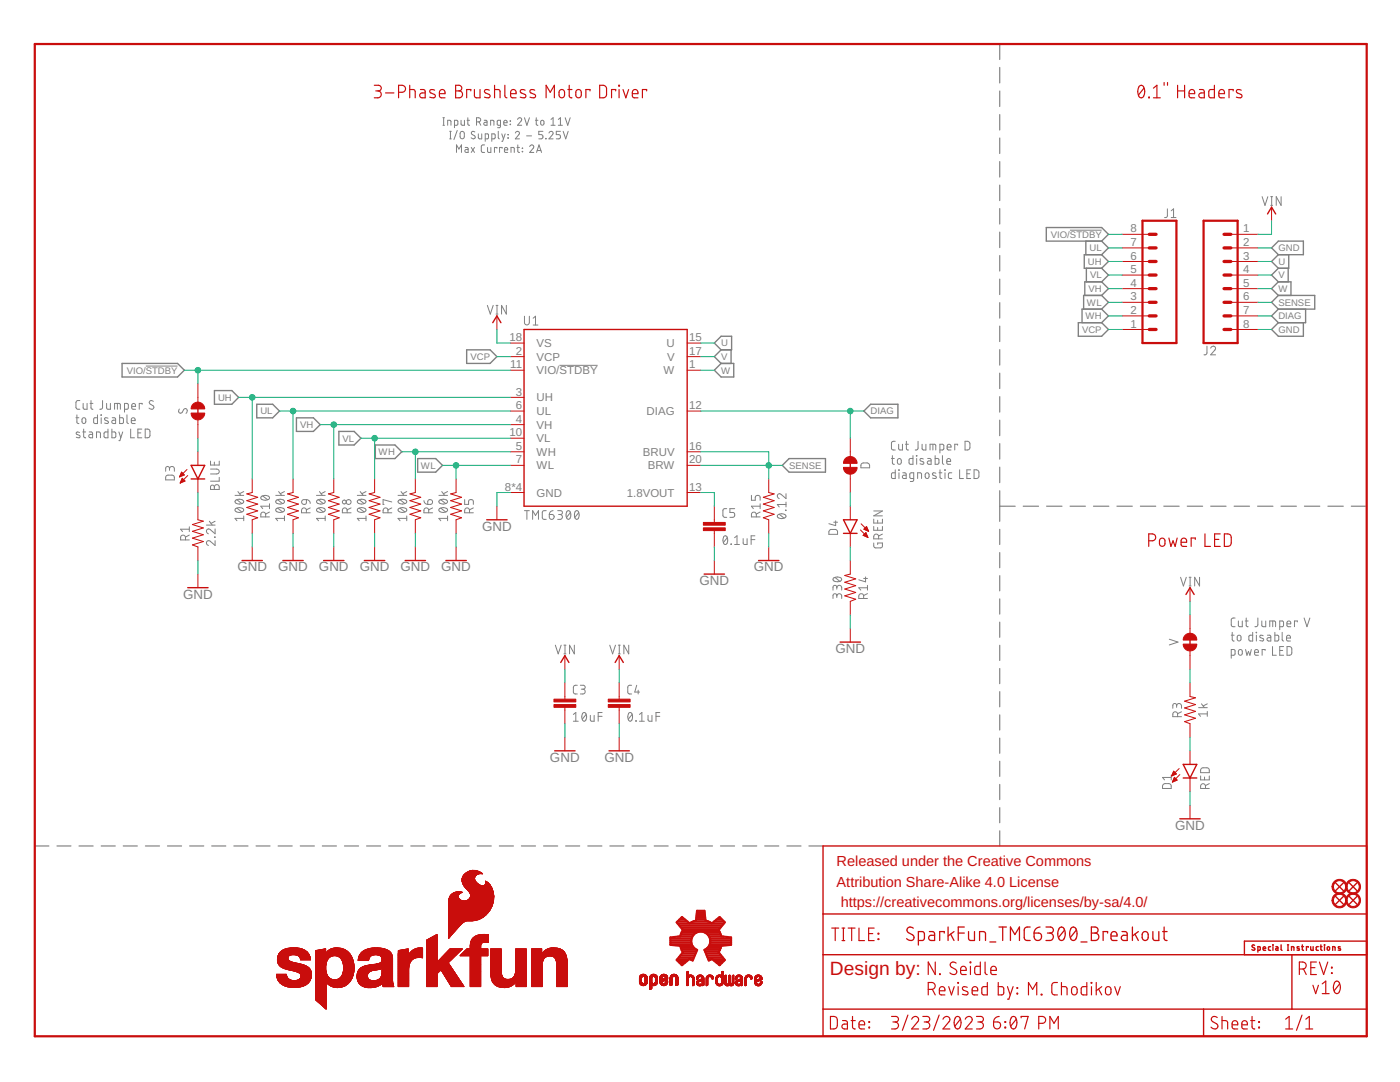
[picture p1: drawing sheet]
<svg xmlns="http://www.w3.org/2000/svg" width="279mm" height="216mm" viewBox="0 0 279 216" stroke-linecap="round" stroke-linejoin="round" font-family="sans-serif">
<defs><g id="words">
<text font-size="3.8" fill="#c90d0c" x="165.6" y="194.6">Design by:</text>
<g font-size="2.9" fill="#c90d0c">
<text x="167" y="172.9">Released under the Creative Commons</text>
<text x="167" y="176.9">Attribution Share-Alike 4.0 License</text>
<text x="167.8" y="181">https://creativecommons.org/licenses/by-sa/4.0/</text>
</g>
<g font-size="2.7" fill="#808080">
<text x="96.2" y="105.9">GND</text>
<text x="36.5" y="119.4">GND</text>
<text x="47.4" y="114">GND</text>
<text x="55.5" y="114">GND</text>
<text x="63.7" y="114">GND</text>
<text x="71.8" y="114">GND</text>
<text x="79.9" y="114">GND</text>
<text x="88.1" y="114">GND</text>
<text x="139.6" y="116.7">GND</text>
<text x="150.4" y="114">GND</text>
<text x="166.7" y="130.3">GND</text>
<text x="109.8" y="152">GND</text>
<text x="120.6" y="152">GND</text>
<text x="234.5" y="165.6">GND</text>
</g>
<g font-size="2.3" fill="#808080">
<text x="225.6" y="46.4">8</text>
<text x="248.1" y="46.4">1</text>
<text x="225.6" y="51.8">6</text>
<text x="225.6" y="49.1">7</text>
<text x="248.1" y="49.1">2</text>
<text x="248.1" y="51.8">3</text>
<text x="225.6" y="59.9">3</text>
<text x="225.6" y="57.2">4</text>
<text x="225.6" y="54.5">5</text>
<text x="248.1" y="54.5">4</text>
<text x="248.1" y="57.2">5</text>
<text x="248.1" y="59.9">6</text>
<text x="225.6" y="65.4">1</text>
<text x="225.6" y="62.6">2</text>
<text x="248.1" y="62.6">7</text>
<text x="248.1" y="65.4">8</text>
<text x="101.7" y="68.1">18</text>
<text x="102.9" y="70.8">2</text>
<text x="107.1" y="72">VCP</text>
<text x="107.1" y="69.3">VS</text>
<text x="133" y="69.3">U</text>
<text x="133.1" y="72">V</text>
<text x="137.5" y="68.1">15</text>
<text x="137.5" y="70.8">17</text>
<text x="101.8" y="73.5">11</text>
<text x="107.1" y="74.7">VIO/STDBY</text>
<text x="132.4" y="74.7">W</text>
<text x="137.5" y="73.5">1</text>
<text x="102.9" y="78.9">3</text>
<text x="102.9" y="81.6">6</text>
<text x="107.1" y="80.1">UH</text>
<text x="107.1" y="82.8">UL</text>
<text x="129.1" y="82.8">DIAG</text>
<text x="137.5" y="81.6">12</text>
<text x="101.7" y="87.1">10</text>
<text x="102.9" y="89.8">5</text>
<text x="102.9" y="84.3">4</text>
<text x="107.1" y="85.5">VH</text>
<text x="107.1" y="88.3">VL</text>
<text x="137.5" y="89.8">16</text>
<text x="102.9" y="92.5">7</text>
<text x="107.1" y="91">WH</text>
<text x="107.1" y="93.7">WL</text>
<text x="128.3" y="91">BRUV</text>
<text x="129.3" y="93.7">BRW</text>
<text x="137.5" y="92.5">20</text>
<text x="100.8" y="97.9">8*4</text>
<text x="107.1" y="99.1">GND</text>
<text x="125.1" y="99.1">1.8VOUT</text>
<text x="137.5" y="97.9">13</text>
</g>
<g font-size="1.9" fill="#808080">
<text x="209.7" y="47.4">VIO/STDBY</text>
<text x="217.1" y="52.9">UH</text>
<text x="217.4" y="50.1">UL</text>
<text x="255.1" y="50.1">GND</text>
<text x="255.1" y="52.9">U</text>
<text x="217.2" y="58.3">VH</text>
<text x="217.5" y="55.6">VL</text>
<text x="255.1" y="55.6">V</text>
<text x="255.1" y="58.3">W</text>
<text x="216.6" y="63.7">WH</text>
<text x="216.9" y="61">WL</text>
<text x="255.1" y="63.7">DIAG</text>
<text x="255.1" y="61">SENSE</text>
<text x="93.9" y="71.8">VCP</text>
<text x="143.9" y="69.1">U</text>
<text x="143.9" y="71.8">V</text>
<text x="215.9" y="66.4">VCP</text>
<text x="255.1" y="66.4">GND</text>
<text x="25.3" y="74.6">VIO/STDBY</text>
<text x="143.9" y="74.6">W</text>
<text x="43.5" y="80">UH</text>
<text x="52" y="82.7">UL</text>
<text x="173.8" y="82.7">DIAG</text>
<text x="59.9" y="85.4">VH</text>
<text x="68.4" y="88.1">VL</text>
<text x="75.6" y="90.8">WH</text>
<text x="84" y="93.5">WL</text>
<text x="157.5" y="93.5">SENSE</text>
</g>
</g></defs>
<g fill="none" stroke="#808080" stroke-width=".23">
<path d="M199.5 8.8v3.1M199.5 13.5v3.1M199.5 18.2v3.1M199.5 22.9v3.1M199.5 27.5v3.1M199.5 32.2v3.1M199.5 36.9v3.1M199.5 41.6v3.1M199.5 46.3v3.1M199.5 51v3.1M199.5 55.7v3.1M199.5 60.4v3.1"/>
<path d="M199.5 65.1v3.1M199.5 69.8v3.1M199.5 74.5v3M199.5 79.1v3.1M199.5 83.8v3.1M199.5 88.5v3.1M199.5 93.2v3.1M199.5 97.9v6.1M199.5 101h3.1M199.5 105.6v3M199.5 110.3v3M199.5 114.9v3"/>
<path d="M199.5 119.5v3M204.2 101h3.1M208.9 101h3M213.6 101h3M218.2 101h3.1M222.9 101h3.1M227.6 101h3.1M232.3 101h3M236.9 101h3.1M241.6 101h3.1M246.3 101h3.1M251 101h3"/>
<path d="M255.7 101h3M260.3 101h3.1M265 101h3.1M269.7 101h3.1M199.5 124.1v3.1M199.5 128.8v3M199.5 133.4v3M199.5 138v3M6.9 152.5v2.7M199.5 142.6v3.1M199.5 147.3v3M199.5 151.9v3"/>
<path d="M199.5 156.5v3.1M6.9 168.8h2.9M11.4 168.8h2.8M15.8 168.8h2.8M20.2 168.8h2.8M24.6 168.8h2.8M29 168.8h2.8M33.4 168.8h2.8M37.8 168.8h2.9M42.2 168.8h2.9M46.7 168.8h2.8M51.1 168.8h2.8"/>
<path d="M55.5 168.8h2.8M59.9 168.8h2.8M64.3 168.8h2.8M68.7 168.8h2.9M73.2 168.8h2.8M77.6 168.8h2.8M82 168.8h2.8M86.4 168.8h2.8M90.8 168.8h2.8M95.2 168.8h2.8M99.7 168.8h2.8M104.1 168.8h2.8"/>
<path d="M108.5 168.8h2.8M112.9 168.8h2.8M117.3 168.8h2.8M121.7 168.8h2.8M126.1 168.8h2.8M130.6 168.8h2.7M135 168.8h2.8M139.4 168.8h2.8M143.8 168.8h2.8M148.2 168.8h2.8M152.6 168.8h2.8M157 168.8h2.9"/>
<path d="M161.4 168.8h2.9M199.5 161.2v3M199.5 165.8v3"/>
</g>
<g fill="none" stroke="#808080" stroke-width=".2">
<path d="M88.4 25h.3M88.4 23.5h.3M88.5 23.5v1.5M89.3 25v-1l.7 .1v.9M89.7 27.7h.4M89.7 26.2h.4M89.9 26.2v1.5M90.7 25h.5l.2-.2-.2-.8h-.5v1.5M91.1 30.4v-1.5l.5 .8 .5-.8v1.5M91.2 26l-.6 1.9M91.9 26.3l.3-.1 .3 .1 .2 1a.42 .42 0 0 1-.5 .4 .42 .42 0 0 1-.4-.4zM92 24v.8l.3 .2h.4v-1"/>
<path d="M92.8 29.4l.6 .2v.8l-.6-.1v-.2l.1-.2 .5-.1M93.2 24h.5M93.4 23.5v1.2l.3 .3M94 29.4l.7 1M94.7 29.4l-.7 1M94.8 26.3l-.2-.1a.35 .35 0 0 0-.5 .2 .35 .35 0 0 0 .1 .4l.5 .3a.37 .37 0 0 1 0 .5 .37 .37 0 0 1-.5 0l-.2-.1M95.1 24.3h.4a.41 .41 0 0 0 .4-.4 .41 .41 0 0 0-.4-.4h-.4v1.5M95.5 26.7v.8l.2 .2h.4v-1M95.6 24.3l.3 .7M96.6 24h.4l.2 .2v.8h-.5l-.2-.2 .1-.3 .6-.1M96.7 28.9l-.5 .1-.1 .3v.9l.1 .2h.5M96.8 27.7h.5l.2-.2-.1-.8h-.6v1.5"/>
<path d="M97.3 29.4v.9l.3 .1h.4v-1M97.9 25v-1l.7 .1v.9M98.1 27.7h.6l.1-.2-.1-.8h-.6v1.5M99.2 29.6v-.2h-.5v1M99.4 26.2v1.3l.3 .2M99.9 25h-.5l-.2-.2v-.6l.2-.2h.5v1.2l-.1 .2-.5 .1M100.1 26.7l.4 1M100.2 29.6v-.2h-.5v1M100.5 24.5h.7a.34 .34 0 0 0-.2-.5 .34 .34 0 0 0-.5 .3l.1 .6 .6 .1M100.7 29.9h.6a.34 .34 0 0 0-.2-.5 .34 .34 0 0 0-.4 .3v.6l.6 .1M100.8 26.7l-.5 1.5h-.2M101.4 26.8l.1 .1z"/>
<path d="M101.4 27.5l.1 .1zM101.8 24.1l.1 .1zM101.8 24.8l.1 .1zM102 30.4v-1l.6 .1v.9M102.8 26.5a.4 .4 0 0 1 .6-.3 .4 .4 0 0 1 .1 .7l-.7 .8h.9M103.2 29.4h.5M103.3 23.8a.41 .41 0 0 1 .6-.3 .41 .41 0 0 1 .1 .7l-.7 .8h.8M103.3 28.9l.1 1.4 .3 .1M104.2 29.5l.1 .1zM104.2 30.2l.1 .1zM104.7 23.5l.5 1.5 .5-1.5M105.1 27.1h1"/>
<path d="M105.7 29.3a.41 .41 0 0 1 .6-.4 .41 .41 0 0 1 .1 .7l-.7 .8h.8M106.8 24h.6M107 23.5v1.2l.4 .3M107.1 30.4l.5-1.5 .5 1.5M107.2 30h.7M107.9 24.2l.3-.2 .3 .2-.1 .7-.2 .1-.3-.2zM108.4 26.2h-.9v.7h.5a.43 .43 0 0 1 .4 .4 .43 .43 0 0 1-.4 .4h-.5M108.9 27.6l.1 .1zM109.6 26.5a.41 .41 0 0 1 .5-.3 .41 .41 0 0 1 .2 .7l-.7 .8h.8M110 25h.8M110 23.8l.4-.3v1.5M111.4 23.8l.4-.3v1.5"/>
<path d="M111.4 25h.8M111.8 26.2h-.8v.7h.5a.44 .44 0 0 1 .4 .4 .44 .44 0 0 1-.4 .4h-.5M112.4 26.2l.5 1.5 .5-1.5M112.8 23.5l.5 1.5 .5-1.5M251.9 39.2l.6 1.8 .5-1.8M253.6 39.2h.4M253.8 39.2v1.8M255.7 39.2v1.8l-1-1.8v1.8M213.5 45.9h6.4M233 41.7v1.5l-.3 .2h-.3M233.7 43.4h1M233.7 42.1l.5-.4v1.7"/>
<path d="M253.6 41h.4M15.9 79.9h-.5l-.2 .4v1.1l.2 .2 .5 .1M18.2 79.9v1.6l.3 .2M20.5 79.9l-.1 1.5-.2 .2-.3 .1M29.1 73h6.3M97.3 60.9l.6 1.8 .5-1.8M99 62.7h.4M99 60.9h.4M99.2 60.9v1.8M101 60.9v1.8l-.9-1.8v1.8M104.7 63.1v1.3a.49 .49 0 0 0 .5 .4 .49 .49 0 0 0 .4-.4v-1.3M106.4 63.5l.5-.4v1.8"/>
<path d="M106.4 64.9h1M111.7 72.9h7.6M240.9 69.1l-.1 1.5-.2 .2h-.3M241.6 69.5a.48 .48 0 0 1 .7-.4 .48 .48 0 0 1 .1 .7l-.8 1h1M15.2 83.4h.5M15.3 82.8l.1 1.5 .3 .2M15.9 86.3l-.4-.1-.3 .3 .7 .4v.3l-.2 .2-.5-.2M16.5 83.5l.4-.1a.66 .66 0 0 1-.2 1.1l-.3-.2zM16.5 86.2h.6M16.6 80.5v1l.3 .2h.5v-1.2M16.7 85.6v1.5l.1 .2 .3 .1M17.8 86.2h.5l.2 .2v1l-.7-.2v-.4l.7-.1"/>
<path d="M18 80.5h.5M19.3 87.4v-1.2l.7 .1v1.1M19.5 82.8v1.7l-.7-.1-.1-.9 .2-.1h.6M20.2 82.8v.1zM20.2 83.4v1.1M21.3 80.5v1l.3 .2h.4v-1.2M21.5 83.4h-.4l-.3 .1 .1 .3 .7 .3v.3l-.2 .1-.5-.1M21.5 85.6v1.8l-.6-.1-.1-.2v-.7l.1-.2h.6M22.3 85.6v1.8l.7-.1 .1-.2v-.7l-.2-.2h-.6M22.4 83.4h.5l.2 .1v1l-.7-.1-.1-.3 .2-.2 .6-.1M22.9 81.7v-1.2l1 .1 .1 1.1M23.4 80.5v1.2"/>
<path d="M23.7 86.2l.4 1.2M23.9 82.8v1.7h.6l.1-1-.1-.1h-.6M24.5 86.2l-.6 1.7h-.2M24.8 81.7l.6-.1 .2-.1v-.7l-.1-.3h-.7v1.7M25.3 82.8v1.4l.3 .3M26.1 85.6v1.8h.7M26.2 83.9h.8a.4 .4 0 0 0-.3-.5 .4 .4 0 0 0-.5 .3l.1 .7 .7 .1M26.3 81.1h.8a.4 .4 0 0 0-.3-.6 .4 .4 0 0 0-.5 .4l.1 .7 .7 .1M27.5 86.4h.6M28.3 85.6h-.8v1.8h.8M28.4 80.7v-.2h-.6v1.2M29 85.6h.6l.3 .4v1l-.3 .3-.6 .1z"/>
<path d="M30.6 80.1a.43 .43 0 0 0-.6-.1 .43 .43 0 0 0 0 .6l.5 .3a.44 .44 0 0 1 .1 .7 .44 .44 0 0 1-.7 0l-.2-.2M33.1 95l.4-.2 1.1 .1 .2 .2v.7h-1.7zM33.8 93.6a.49 .49 0 0 1 .5-.5 .49 .49 0 0 1 .5 .5v.4M33.8 93.9v-.4a.38 .38 0 0 0-.4-.4 .38 .38 0 0 0-.3 .4v.5M35.8 81.6l-.1 .6 .3 .2h.3l.4-.7a.39 .39 0 0 1 .5-.1 .39 .39 0 0 1 .1 .5l-.2 .4M42 93.6h1.3a.49 .49 0 0 1 .5 .5 .49 .49 0 0 1-.5 .5h-1.3M42 92v.8h1.8v-.8M42.1 96.9l.4-.1 .3 .4a.49 .49 0 0 1 .5-.5 .49 .49 0 0 1 .5 .5v.5h-1.8zM42.8 92.2v.6M42.8 97.2v.5M43.8 95.2v.8h-1.8M46.9 98.8h1.7"/>
<path d="M47 99.8a1.09 1.09 0 0 1 1.6 .3 1.02 1.02 0 0 1-1.7 0zM47.3 99.7l.9 .8M47.5 98.1l.5 .7M48.6 98.1l-.8 .4M52.2 99.1a1.09 1.09 0 0 1 1.6 .2 1.02 1.02 0 0 1-1.8 0zM52.4 99l1 .7M55 98.8h1.8M55.1 99.8a1.09 1.09 0 0 1 1.7 .3 1.02 1.02 0 0 1-1.8 0zM55.4 99.7l1 .8M55.6 98.1l.6 .7M56.8 98.1l-.9 .4M60.4 99.8l.8-.1v.6a.48 .48 0 0 1-.8 .3 .48 .48 0 0 1 0-.8z"/>
<path d="M61.2 99.7h.2a.74 .74 0 0 1 .5 .8M63.2 98.8h1.7M63.3 99.8a1.06 1.06 0 0 1 1.6 .3 1.02 1.02 0 0 1-1.7 0zM63.6 99.7l.9 .8M63.8 98.1l.5 .7M64.9 98.1l-.8 .4M71.3 98.8h1.7M71.4 99.8a1.09 1.09 0 0 1 1.6 .3 1.02 1.02 0 0 1-1.7 0zM71.7 99.7l1 .8M71.9 98.1l.6 .7M73 98.1l-.8 .4M79.4 98.8h1.8"/>
<path d="M79.6 99.8a1.08 1.08 0 0 1 1.6 .3 1.02 1.02 0 0 1-1.8 0zM79.8 99.7l1 .8M80 98.1l.6 .7M81.2 98.1l-.8 .4M84.6 99.9l.2 .4 .6 .3M85.5 99.8a.49 .49 0 0 1 .8 .2 .49 .49 0 0 1-.4 .6h-.5zM87.6 98.8h1.7M87.7 99.8a1.09 1.09 0 0 1 1.6 .3 1.02 1.02 0 0 1-1.7 0zM88 99.7l.9 .8M88.2 98.1l.5 .7M89.3 98.1l-.8 .4M92.7 99.7v.9h.8v-.5a.49 .49 0 0 1 .5-.4 .49 .49 0 0 1 .5 .4v.5"/>
<path d="M150 98.8v1h.7v-.6a.5 .5 0 0 1 .5-.4 .5 .5 0 0 1 .5 .4v.6M156.9 98.5v1l-1-.8a.48 .48 0 0 0-.8 .1 .48 .48 0 0 0 .4 .7M171.9 92.6l.4-.2h.9l.3 .3v.6h-1.7zM177.9 91.5h.6M178.1 90.9v1.6l.4 .1M178.7 88.1h-.6l-.2 .4v1.1l.2 .2h.6M178.7 93.7v1.8h-.6l-.2-.3v-.7l.2-.1 .6-.1M179.2 91.6l.3-.1 .3 .1 .1 .7a.39 .39 0 0 1-.4 .3 .39 .39 0 0 1-.4-.3zM179.3 88.6l.1 1 .2 .2h.5v-1.2M179.4 93.7l.1 .2zM179.4 94.3v1.2M180.2 94.3l.5 .1 .1 .2v.9h-.5l-.2-.3v-.2l.7-.2"/>
<path d="M180.7 88.6h.6M180.9 88.1v1.5l.4 .2M182.2 90.9v1.7h-.6l-.2-.2v-.7l.2-.2h.6M182.4 95.5h-.6l-.2-.2v-.7l.2-.2 .6-.1v1.5l-.2 .2-.5 .1M182.9 90.9l.1 .1zM182.9 91.5v1.1M183.1 95.5v-1.2l.8 .2v1M183.2 88.1v1.5l-.2 .2h-.4M184 88.6v1l.3 .2h.5v-1.2M184.3 91.6l-.6-.1-.1 .3 .7 .4v.3l-.2 .1-.5-.1M184.8 94.4l.2-.1 .3 .1 .1 .7a.39 .39 0 0 1-.4 .4 .39 .39 0 0 1-.4-.4zM185.1 91.5h.5l.2 .3v.8h-.6l-.1-.2v-.3l.7-.1"/>
<path d="M185.6 89.8v-1.2l1.1 .1 .1 1.1M186.2 88.6v1.2M186.6 90.9v1.7h.6l.2-.2v-.7l-.2-.2h-.6M186.8 94.4l-.5-.1-.2 .2 .1 .3 .6 .3v.3h-.7M187.4 94.3h.6M187.6 89.8h.6l.1-.2 .1-.7-.2-.2-.6-.1v1.8M187.6 93.7v1.6l.4 .2M188.1 90.9v1.5l.3 .2M188.6 93.7v.2zM188.6 94.3v1.2M189 92.1h.7a.4 .4 0 0 0-.2-.6 .4 .4 0 0 0-.5 .4v.7h.7M189 89.2h.8a.41 .41 0 0 0-.3-.5 .41 .41 0 0 0-.5 .3l.1 .7 .7 .1"/>
<path d="M189.9 94.3l-.5 .1-.1 .2 .1 .8 .5 .1M191.1 88.8v-.2h-.6v1.2M191.5 93.7v1.8h.8M192.6 88.1h.6l.3 .3v1.1l-.3 .3h-.6zM193 94.5h.5M193.7 93.7h-.7v1.8h.7M194.4 93.7l.6 .1 .3 .3v1.1l-.3 .3h-.6zM37 107.7v-.4a.49 .49 0 0 0-.5-.5 .49 .49 0 0 0-.5 .5v.4h1.8M37.8 105.6h-1.8l.4 .5M37.8 106.8l-.8 .4M37.8 105.1v1M41.2 104.8h1.7"/>
<path d="M41.8 104l.6 .8M42.8 107.1l.1 .1zM42.9 107.9v.9l-.9-.8a.48 .48 0 0 0-.8 .2 .48 .48 0 0 0 .4 .6M42.9 105.5v1l-.9-.8a.48 .48 0 0 0-.8 .1 .48 .48 0 0 0 .4 .7M42.9 104l-.8 .4M47 101.5a1.11 1.11 0 0 1 1.6 .3 1.02 1.02 0 0 1-1.7 0zM47.3 101.4l.9 .8M48.6 103.4h-1.7l.4 .5M48.6 103v.9M53 103.1v-.4a.49 .49 0 0 0-.5-.5 .49 .49 0 0 0-.5 .5v.4h1.8M53.8 102.2l-.8 .4M53.8 101h-1.8l.4 .5"/>
<path d="M53.8 100.5v1M55.1 101.5a1.11 1.11 0 0 1 1.7 .3 1.02 1.02 0 0 1-1.8 0zM55.4 101.4l1 .8M56.8 103.4h-1.8l.4 .5M56.8 103v.9M61.2 102.3v-.5a.49 .49 0 0 0-.5-.5 .49 .49 0 0 0-.5 .5v.5h1.7M61.9 101.3l-.7 .4M63.3 101.5a1.08 1.08 0 0 1 1.6 .3 1.02 1.02 0 0 1-1.7 0zM63.6 101.4l.9 .8M64.9 103.4h-1.7l.4 .5M64.9 103v.9M69.3 102.3v-.5a.48 .48 0 0 0-.5-.5 .48 .48 0 0 0-.5 .5v.5h1.8"/>
<path d="M70.1 101.3l-.8 .4M71.4 101.5a1.11 1.11 0 0 1 1.6 .3 1.02 1.02 0 0 1-1.7 0zM71.7 101.4l1 .8M73 103.4h-1.7l.4 .5M73 103v.9M77.4 102.3v-.5a.49 .49 0 0 0-.5-.5 .49 .49 0 0 0-.4 .5v.5h1.7M78.2 100.2l-1.7-.5v.9h.1M78.2 101.3l-.8 .4M79.6 101.5a1.1 1.1 0 0 1 1.6 .3 1.02 1.02 0 0 1-1.8 0zM79.8 101.4l1 .8M81.2 103.4h-1.8l.4 .5M81.2 103v.9"/>
<path d="M85.6 102.3v-.5a.48 .48 0 0 0-.5-.5 .48 .48 0 0 0-.5 .5v.5h1.7M86.3 101.3l-.7 .4M87.7 101.5a1.11 1.11 0 0 1 1.6 .3 1.02 1.02 0 0 1-1.7 0zM88 101.4l.9 .8M89.3 103.4h-1.7l.4 .5M89.3 103v.9M93.7 102.3v-.5a.49 .49 0 0 0-.5-.5 .49 .49 0 0 0-.5 .5v.5h1.8M94.5 101.3l-.8 .4M104.7 101.9h.9M105.2 101.9v1.7M106.3 103.6v-1.7l.6 .9 .6-.9v1.7M109 101.9h-.5l-.3 .4v1.1l.3 .2h.5"/>
<path d="M109.6 102.7h.6a.49 .49 0 0 1 .4 .5 .49 .49 0 0 1-.5 .4 .49 .49 0 0 1-.5-.5zM110.4 101.9l-.6 .3-.2 .5M111.3 101.9h.6a.38 .38 0 0 1 .3 .4 .38 .38 0 0 1-.3 .4h-.4M111.8 102.7a.49 .49 0 0 1 .5 .4 .49 .49 0 0 1-.5 .5h-.5M113.2 102l.2-.1a1.02 1.02 0 0 1 0 1.7 1.09 1.09 0 0 1-.2-1.6zM113.8 102.3l-.7 1M114.9 102l.2-.1a1.02 1.02 0 0 1 0 1.7 1.09 1.09 0 0 1-.2-1.6zM115.5 102.3l-.8 1M144.5 107l.3-.1a1.04 1.04 0 0 1 0 1.7 1.11 1.11 0 0 1-.3-1.6zM145 101.5h-.5l-.2 .4v1.1l.2 .2h.5M145.1 107.3l-.7 1M145.9 108.5l.1 .1z"/>
<path d="M146.6 108.6h1M146.6 107.3l.5-.4v1.7M146.6 101.5h-.9v.8h.5a.5 .5 0 0 1 .4 .4 .5 .5 0 0 1-.4 .5h-.5M148.3 107.5v1l.3 .1h.5v-1.1M149.9 107.7h.8M150.7 106.9h-.8v1.7M150.9 103.1v-.4a.49 .49 0 0 0-.4-.5 .49 .49 0 0 0-.5 .5v.4h1.7M151.7 101h-1.7l.3 .5M151.7 102.2l-.8 .4M151.7 100.5v1M155.2 102.7a1.09 1.09 0 0 1 1.7 .3 1.02 1.02 0 0 1-1.8 0zM155.5 102.6l1 .8"/>
<path d="M156.8 101.8l.1 .1zM156.9 100.2v1M156.9 100.7h-1.8l.4 .5M165.5 105.9l.3-.2h1l.3 .3 .1 .6h-1.8zM166.3 115.3a1.11 1.11 0 0 1 1.7 .3 1.04 1.04 0 0 1-1.8 0zM166.4 104.2h.8M166.6 115.2l1 .8M166.8 103.9v1l-1.4-.4M167 118.9a.49 .49 0 0 1 .5-.4 .49 .49 0 0 1 .5 .4v.5M167 119.2v-.3a.38 .38 0 0 0-.4-.4 .38 .38 0 0 0-.4 .4v.5M167 117.3a.49 .49 0 0 1 .5-.5 .49 .49 0 0 1 .5 .5v.5M167 117.6v-.4a.38 .38 0 0 0-.4-.4 .38 .38 0 0 0-.4 .4v.6"/>
<path d="M172.4 119.4v-.5a.49 .49 0 0 0-.5-.4 .49 .49 0 0 0-.5 .4v.5h1.7M172.4 115.4h.7M172.7 115.1v1l-1.3-.4M173.1 118.4l-.7 .4M173.1 117.3h-1.7l.4 .5M173.1 116.8v1M174.4 108.4v.5l.2 .4h1.3l.2-.2v-.7h-.9v.2M174.4 103.6v.8h1.7v-.8M174.4 105.1v.7h1.7v-.7M174.4 102h1.7l-1.7 .9h1.7M175.2 103.8v.6M175.2 105.2v.6"/>
<path d="M175.3 107.5v-.4a.49 .49 0 0 0-.4-.5 .49 .49 0 0 0-.5 .5v.4h1.7M176.1 106.6l-.8 .4M235.6 115.2l.6 1.7 .5-1.7M237.3 116.9h.4M237.3 115.2h.4M237.5 115.2v1.7M239.4 115.2v1.7l-1-1.7v1.7M110.8 128.7l.6 1.8 .6-1.8M112.5 130.5h.4M112.5 128.7h.4M112.8 128.7v1.8M114.6 128.7v1.8l-.9-1.8v1.8"/>
<path d="M115.2 136.7l-.5 .1-.3 .3 .1 1.1 .2 .3h.5M115.8 136.7h.6a.39 .39 0 0 1 .4 .4 .39 .39 0 0 1-.4 .4h-.4M116.3 137.5a.48 .48 0 0 1 .5 .5 .48 .48 0 0 1-.5 .5h-.5M121.7 128.7l.6 1.8 .5-1.8M123.4 130.5h.4M123.4 128.7h.4M123.6 128.7v1.8M125.5 128.7v1.8l-1-1.8v1.8M126 136.7l-.5 .1-.2 .3v1.1l.2 .3h.5M127.1 136.7l-.4 1.4h.9M127.4 137.7v.8M233.4 127.6l1.7 .5-1.7 .6"/>
<path d="M245.7 130.7h.6l.2-.1v-.7l-.2-.3h-.6v1.7M245.7 126.7h.6M245.9 126.2v1.5l.4 .2M246.5 123.3l-.5 .1-.3 .3v1.1l.3 .2 .5 .1M247 126.9l.3-.2 .3 .2 .1 .6a.38 .38 0 0 1-.4 .4 .38 .38 0 0 1-.4-.4zM247.1 123.9l.1 1 .2 .2h.5v-1.2M247.3 129.7l.2-.1 .3 .1 .1 .7a.39 .39 0 0 1-.4 .3 .39 .39 0 0 1-.4-.3zM248.5 123.9h.6M248.6 129.6l.3 1.1 .3-.7 .2 .7 .3-1.1M248.7 123.3v1.6l.4 .2M250 126.2v1.7h-.6l-.2-.3 .1-.7 .1-.1 .6-.1M250.4 130.2h.7a.4 .4 0 0 0-.2-.6 .4 .4 0 0 0-.5 .4l.1 .7h.6"/>
<path d="M250.7 126.2l.1 .1zM250.7 126.7v1.2M251 123.3v1.5l-.2 .2-.4 .1M251.8 123.9v1l.3 .2h.5v-1.2M252.1 126.9l-.6-.1-.1 .3 .7 .4v.3l-.2 .1-.5-.1M252.5 129.8v-.2h-.6v1.1M252.9 126.7l.5 .1 .2 .1v1l-.7-.1v-.3l.1-.2 .6-.1M253.4 125.1v-1.2l1.1 .1 .1 1.1M254 129v1.7h.7M254 123.9v1.2M254.4 126.2v1.7h.7l.1-.3v-.7l-.2-.1-.6-.1M255.4 125.1l.6-.1 .1-.1 .1-.7-.2-.3h-.6v1.7"/>
<path d="M255.4 129.8h.6M255.9 126.2v1.4l.3 .3M256.2 129h-.8v1.7h.8M256.8 127.3h.7a.41 .41 0 0 0-.2-.5 .41 .41 0 0 0-.5 .3v.7l.7 .1M256.8 124.5h.8a.4 .4 0 0 0-.3-.6 .4 .4 0 0 0-.5 .4l.1 .7 .7 .1M256.9 129h.6l.3 .3v1.1l-.3 .3h-.6zM258.9 124.1v-.2h-.6v1.2M260.3 123.3l.5 1.8 .6-1.8M114.4 142.6l.5-.4v1.7M114.4 143.9h1M116.3 142.3l.3-.1a1.02 1.02 0 0 1 0 1.7 1.09 1.09 0 0 1-.3-1.6zM117 142.6l-.8 .9"/>
<path d="M117.8 142.7v1l.3 .2h.5v-1.2M119.4 142.9h.8M120.2 142.2h-.8v1.7M125.5 142.3l.3-.1a1.04 1.04 0 0 1 0 1.7 1.11 1.11 0 0 1-.3-1.6zM126.2 142.6l-.8 .9M126.9 143.8l.1 .1zM127.6 143.9h1M127.6 142.6l.5-.4v1.7M129.3 142.7v1l.3 .2h.5v-1.2M130.9 142.9h.8M131.7 142.2h-.8v1.7M232.2 156.5l.3-.1 1.1 .1 .1 .2v.6h-1.7v-.5z"/>
<path d="M233.7 154.6v1M233.7 155.1h-1.7l.4 .5M234.8 140.8a.49 .49 0 0 1 .5-.4 .49 .49 0 0 1 .5 .4v.5M234.8 141.1v-.3a.38 .38 0 0 0-.4-.4 .38 .38 0 0 0-.3 .4v.5M235 143v-.5a.48 .48 0 0 0-.5-.5 .48 .48 0 0 0-.4 .5v.5h1.7M235.8 142l-.8 .4M239.2 141.2h1.7M239.6 154.8v.8h1.7v-.8M239.7 153.4l.4-.2 1.1 .1 .1 .2v.7h-1.7zM239.8 140.4l.6 .8M240.4 155v.6M240.6 157.3v-.5a.49 .49 0 0 0-.5-.4 .49 .49 0 0 0-.5 .4v.5h1.7"/>
<path d="M240.9 142.5h-1.7l.4 .4M240.9 142v.9M240.9 140.4l-.8 .5M241.3 156.4l-.7 .4"/>
<circle cx="68.7" cy="100.2" r=".39"/>
<circle cx="69.6" cy="100.2" r=".48"/>
</g>
<g fill="none" stroke="#808080" stroke-width=".28">
<path d="M208.8 45.4h11.1l1.3 1.4-1.3 1.3h-11.1zM216.7 48.1v2.7M216.8 53.5v2.7M219.9 50.8h-3.5v2.7h3.5M219.9 58.9l1.3 1.4-1.3 1.4M219.9 58.9h-3.6v2.8M219.9 53.5l1.3 1.4-1.3 1.3M219.9 56.2h-3.4v2.7M219.9 56.2l1.3 1.4-1.3 1.3M219.9 48.1l1.3 1.4-1.3 1.3M219.9 50.8l1.3 1.4-1.3 1.3M253.8 49.5l1.3-1.4h5v2.7h-5z"/>
<path d="M255.1 58.9h7.3v2.8h-7.3M255.1 56.2h2.5v2.7M255.1 50.8l-1.3 1.4 1.3 1.3M255.1 53.5l-1.3 1.4 1.3 1.3M255.1 56.2l-1.3 1.4 1.3 1.3M255.1 58.9l-1.3 1.4 1.3 1.4M257.1 53.5v2.7M257.2 50.8v2.7h-2.1M24.4 72.5h11l1.4 1.4-1.4 1.3h-11zM42.8 77.9h3.5l1.3 1.4-1.3 1.4h-3.5zM93.1 69.8h4.7l1.4 1.4-1.4 1.3h-4.7zM143.9 67.1h2.1v2.7h-2.1l-1.3-1.3z"/>
<path d="M143.9 72.5h2.5v2.7h-2.5l-1.3-1.3zM143.9 69.8l-1.3 1.4 1.3 1.3M145.9 69.8v2.7M215.2 64.4h4.7l1.3 1.3-1.3 1.4h-4.7zM219.9 61.7h-4v2.7M219.9 61.7l1.3 1.3-1.3 1.4M255.1 64.4l-1.3 1.3 1.3 1.4h5v-2.7M255.1 61.7l-1.3 1.3 1.3 1.4M260.6 61.7v2.7h-5.5M51.2 80.7h3.2l1.4 1.3-1.4 1.4h-3.2zM59.2 83.4h3.3l1.4 1.3-1.4 1.4h-3.3zM67.6 86.1h3.1l1.3 1.3-1.3 1.4h-3.1z"/>
<path d="M74.9 88.8h3.9l1.4 1.3-1.4 1.4h-3.9zM83.4 91.5h3.6l1.3 1.4-1.3 1.3h-3.6zM156.1 92.9l1.4-1.4h7.2v2.7h-7.2zM172.4 82l1.4-1.3h5.4v2.7h-5.4z"/>
</g>
<g fill="none" stroke="#c90d0c" stroke-width=".23">
<path d="M74.7 17h.8a.56 .56 0 0 1 .6 .6 .56 .56 0 0 1-.6 .5h-.5M75.4 18.1a.69 .69 0 0 1 .7 .7 .69 .69 0 0 1-.7 .7h-.7M76.9 18.5h1.7M79.5 18.4a1.21 1.21 0 0 0 1.3-.3l.1-.4-.1-.4a1.21 1.21 0 0 0-1.3-.3v2.5M81.8 17.9l.9 .1 .2 .3v1.2M81.8 17v2.5M83.9 17.9h.7l.2 .2 .1 1.4h-.7a.49 .49 0 0 1-.5-.5 .49 .49 0 0 1 .5-.5h.7M86.7 18l-.7-.1-.3 .3 .2 .3 .9 .4 .1 .4-.4 .2-.7-.1M87.7 18.7h1.1a.59 .59 0 0 0-.4-.8 .59 .59 0 0 0-.7 .5l.1 1 1 .1M90.9 17h.7a.56 .56 0 0 1 .6 .6 .56 .56 0 0 1-.6 .5 .69 .69 0 0 1 .7 .7 .69 .69 0 0 1-.7 .7h-.7zM90.9 18.1h.7M94 18.1v-.2h-.9v1.6"/>
<path d="M94.7 17.9v1.2l.1 .3 .3 .1h.7v-1.6M97.7 18l-.8-.1-.2 .3 .1 .3 .9 .4 .1 .4-.3 .2-.8-.1M98.7 17.9l1 .1 .1 1.5M98.7 17v2.5M100.8 17v2.1l.1 .3 .3 .1M101.9 18.7h1.1a.58 .58 0 0 0-.4-.8 .58 .58 0 0 0-.7 .5l.1 1 1 .1M104.8 18l-.8-.1-.2 .3 .1 .3 1 .4 .1 .3-.1 .2-.3 .1-.8-.1M106.7 18l-.7-.1-.3 .3 .2 .3 .9 .4 .1 .4-.4 .2-.7-.1M109 19.5v-2.5l.8 1.4 .8-1.4v2.5M111.7 18.1l.5-.2a.97 .97 0 0 1 .2 1.6h-.4l-.4-.3zM113.3 17.9h.9M113.6 17v2.3l.3 .2h.3"/>
<path d="M115 18.1l.5-.2a.97 .97 0 0 1 .2 1.6h-.3l-.5-.3zM117.8 18.1v-.2h-.9v1.6M119.7 17l.9 .1 .4 .4v1.5l-.4 .5h-.9zM122.9 18.1v-.2h-.9v1.6M123.5 17h.1v.2h-.1zM123.5 17.9v1.6M124.3 17.9l.6 1.6 .6-1.6M126.2 18.7h1.1a.59 .59 0 0 0-.4-.8 .59 .59 0 0 0-.7 .5l.1 1 1 .1M129.1 18.1v-.2h-.9v1.6M227.4 17.2a.59 .59 0 0 1 .6-.1 .59 .59 0 0 1 .4 .6 1.61 1.61 0 0 1-.5 1.8h-.1a1.14 1.14 0 0 1-.7-1.5zM228.3 17.6l-1.1 1.4M229.3 19.4l.1 .1z"/>
<path d="M230.2 19.5h1.4M230.2 17.6l.7-.6v2.5M232.3 16.5v.5M233 16.5v.5M235 17v2.5M235 18.1h1.4M236.4 17v2.5M237.3 18.7h1.1a.59 .59 0 0 0-.4-.8 .59 .59 0 0 0-.7 .5l.1 1 1 .1M239.4 17.9h.7l.2 .4v1.2h-.6a.49 .49 0 0 1-.5-.5 .49 .49 0 0 1 .5-.5h.6M242.4 17v2.5h-.9l-.3-.4 .1-1 .2-.2h.9M243.2 18.7h1.2a.59 .59 0 0 0-.4-.8 .59 .59 0 0 0-.8 .5l.2 1 1 .1M246.1 18.1v-.2h-.8v1.6"/>
<path d="M247.7 18l-.7-.1-.3 .3 .1 .3 1 .4 .1 .3-.1 .2-.3 .1-.8-.1M229.3 107.9h.7a.69 .69 0 0 0 .7-.7 .69 .69 0 0 0-.7-.7h-.7v2.5M231.5 107.6l.4-.2 .5 .2 .1 .9a.55 .55 0 0 1-.6 .5 .55 .55 0 0 1-.5-.5zM233.3 107.4l.4 1.6 .4-1.1 .4 1.1 .4-1.6M235.7 108.2h1.1a.58 .58 0 0 0-.4-.8 .58 .58 0 0 0-.7 .5l.1 1 1 .1M238.5 107.6v-.2h-.8v1.6M240.5 106.5v2.5h1.1M242.4 107.6h.8M243.5 106.5h-1.1v2.5h1.1M244.3 106.5a1.27 1.27 0 0 1 1.3 .3l.1 .4v1.3a.63 .63 0 0 1-.7 .5h-.7zM166 185.2h1.4M166.7 185.2v2.5"/>
<path d="M168 185.2h.6M168 187.7h.6M168.3 185.2v2.5M169.3 185.2h1.3M170 185.2v2.5M171.4 185.2v2.5h1.1M173.4 186.3h.8M174.5 185.2h-1.1v2.5h1.1M175.2 186.2h.2v.2h-.2zM175.2 187.3l.2 .2zM185.3 197.4a1.21 1.21 0 0 0 1.2-.3l.1-.4-.2-.5-1.1-.2v2.5M186.1 197.4l.5 1.1"/>
<path d="M186.6 192v2.5l-1.3-2.5v2.5M187.5 197.7h1.1a.58 .58 0 0 0-.4-.8 .58 .58 0 0 0-.7 .5l.1 1 1 .1M187.5 194.3l.1 .2zM189.3 196.9l.6 1.6 .5-1.6M190.8 192.2a.62 .62 0 0 0-.9-.1 .62 .62 0 0 0 0 .9l.8 .4a.6 .6 0 0 1 .1 .9 .6 .6 0 0 1-.9 .1l-.3-.3M191.2 196l.1 .2zM191.2 196.9v1.6M191.7 193.6h1.1a.59 .59 0 0 0-.4-.8 .59 .59 0 0 0-.7 .6l.1 .9 1 .2M193 197l-.7-.1-.2 .3 .2 .4 .8 .3 .1 .3-.1 .2h-1M193.6 192l.1 .1zM193.7 192.8v1.7M194 197.7h1.1a.58 .58 0 0 0-.4-.8 .58 .58 0 0 0-.7 .5l.1 1 1 .1"/>
<path d="M195.6 192v2.5l-.8-.1-.3-.3 .1-1 .2-.3h.8M196.6 192v2.2l.4 .3M197 196v2.5l-1-.1v-1.3l.2-.2h.8M197.7 193.6h1.1a.58 .58 0 0 0-.3-.8 .58 .58 0 0 0-.8 .6l.1 .9 1 .2M199.2 196v2.5h.9l.2-.2v-1.2l-.2-.2h-.9M201.1 196.9l.5 1.6M202.2 196.9l-.9 2.5h-.2M203 197.1l.1 .1zM203 198.2l.1 .1zM205.3 198.5v-2.5l.8 1.4 .8-1.4v2.5M207.8 198.4l.1 .1zM211 196l-.7 .1-.3 .2-.1 .3 .1 1.7 .3 .2h.7"/>
<path d="M211.8 196.9l1 .1 .2 .3v1.2M211.8 196v2.5M214 197.1l.5-.2a.96 .96 0 0 1 .2 1.6h-.6l-.2-.3zM216.9 196v2.5h-.9l-.2-.4v-1l.2-.2h.9M217.8 196l.1 .2zM217.8 196.9v1.6M218.8 196v2.5M219.2 197.4l.7 1.1M219.9 196.9l-1.1 .8M220.7 197.1l.6-.2a.97 .97 0 0 1 .1 1.6h-.3l-.5-.3zM222.5 196.9l.5 1.6 .6-1.6M259.3 193.4a1.19 1.19 0 0 0 1.3-.3l.1-.4-.1-.4a1.19 1.19 0 0 0-1.3-.3v2.5"/>
<path d="M260.1 193.4l.6 1.1M261.6 193.1h.8M262 196.6l.6 1.7 .5-1.7M262.7 192h-1.1v2.5h1.1M263.3 192l.9 2.5 .8-2.5M263.9 196.3l.7-.5v2.5M263.9 198.3h1.4M265.7 193l.2 .1zM265.7 194.1l.2 .1zM266.5 195.9l.3-.1a1.17 1.17 0 0 1 .7 1.5l-.1 .3a.59 .59 0 0 1-.6 .7 .59 .59 0 0 1-.6-.7l-.1-.9zM267.4 196.3l-1.1 1.4M165.7 202.8a1.27 1.27 0 0 1 1.3 .3l.1 .4v1.3a.63 .63 0 0 1-.7 .5h-.7z"/>
<path d="M168.1 203.6l.8 .1 .2 .2v1.4h-.6a.49 .49 0 0 1-.5-.5 .49 .49 0 0 1 .5-.5h.6M169.9 203.6h.8M170.1 202.8l.1 2.3 .5 .2M171.4 204.5h1.2a.59 .59 0 0 0-.4-.8 .59 .59 0 0 0-.8 .5l.2 1 1 .1M173.4 203.9l.1 .1zM173.4 205l.1 .1zM177.9 202.8h.9a.55 .55 0 0 1 .5 .6 .55 .55 0 0 1-.5 .5h-.6M178.6 203.9a.7 .7 0 0 1 .7 .7 .7 .7 0 0 1-.7 .7h-.7M181.2 202.5l-1.1 3.1M181.9 203.4a.68 .68 0 0 1 1-.6 .68 .68 0 0 1 .2 1.1l-1.2 1.4h1.4M184.2 202.8h.8a.55 .55 0 0 1 .6 .6 .55 .55 0 0 1-.6 .5h-.6M184.9 203.9a.7 .7 0 0 1 .7 .7 .7 .7 0 0 1-.7 .7h-.7"/>
<path d="M187.4 202.5l-1.1 3.1M188.2 203.4a.68 .68 0 0 1 1-.6 .68 .68 0 0 1 .2 1.1l-1.2 1.4h1.4M190.7 203a.58 .58 0 0 1 .7-.1 .58 .58 0 0 1 .3 .6 1.43 1.43 0 0 1-.6 1.8 1.5 1.5 0 0 1-.4-2.3zM191.7 203.4l-1.1 1.4M192.6 203.4a.68 .68 0 0 1 1-.6 .68 .68 0 0 1 .2 1.1l-1.2 1.4h1.4M194.9 202.8h.8a.55 .55 0 0 1 .6 .6 .55 .55 0 0 1-.6 .5h-.5M195.6 203.9a.7 .7 0 0 1 .7 .7 .7 .7 0 0 1-.7 .7h-.7M198.3 203.9h.8a.7 .7 0 0 1 .6 .8 .7 .7 0 0 1-.8 .6 .7 .7 0 0 1-.6-.7zM199.4 202.8a1.12 1.12 0 0 0-1.1 1.1M200.6 205h.1v.1h-.1zM200.6 203.9h.1v.1h-.1zM202 202.9a.7 .7 0 0 1 .7 .1 .7 .7 0 0 1 .2 .8 1.1 1.1 0 0 1-.8 1.5 1.78 1.78 0 0 1-.1-2.4z"/>
<path d="M202.8 203.4l-1.1 1.4M203.8 203.1v-.3h1.4l-.7 2.5M207.3 204.2h.7a.69 .69 0 0 0 .7-.7 .69 .69 0 0 0-.7-.7h-.7v2.5M209.5 205.3v-2.5l.9 1.4 .8-1.4v2.5M242.9 203a.62 .62 0 0 0-.9-.1 .62 .62 0 0 0 0 1l.8 .4a.6 .6 0 0 1 .1 .8 .6 .6 0 0 1-.8 .1l-.4-.2M243.9 203.6l1 .2 .1 .3v1.2M243.9 202.8v2.5M245.9 204.5h1.1a.59 .59 0 0 0-.4-.8 .59 .59 0 0 0-.7 .5l.1 1 1 .1M247.8 204.5h1.1a.58 .58 0 0 0-.3-.8 .58 .58 0 0 0-.8 .5l.1 1 1 .1M249.6 203.6h.8M249.9 202.8v2.1l.1 .3 .4 .1M251.2 205h.2v.1h-.2z"/>
<path d="M251.2 203.9h.2v.1h-.2zM256.6 205.3h1.4M256.6 203.4l.7-.6v2.5M259.8 202.5l-1.1 3.1M260.6 205.3h1.4M260.6 203.4l.7-.6v2.5"/>
</g>
<path d="M6.9 8.8h265.9v198h-265.9zM228 44h6.8v24.5h-6.8zM240.2 44h6.8v24.5h-6.8z" fill="none" stroke="#c90d0c" stroke-width=".44"/>
<g fill="none" stroke="#c90d0c" stroke-width=".28">
<path d="M253 42.7l.8-1.4 .8 1.4M98.3 64.4l.9-1.4 .8 1.4M104.6 65.7h32.5v35.3h-32.5zM38.1 92.9h2.8l-1.4 2.7zM38.1 95.6h2.8M39.5 80.9v1.9M169.7 91.8v1.9M37.5 117.3h4M48.3 111.8h4.1M56.5 111.8h4M64.6 111.8h4M72.7 111.8h4.1"/>
<path d="M80.9 111.8h4M89 111.8h4.1M97.1 103.7h4.1M140.5 114.6h4.1M151.4 111.8h4M168.3 103.7h2.7l-1.3 2.7zM168.3 106.4h2.7M236.7 118.6l.8-1.3 .8 1.3M111.9 132.2l.8-1.4 .8 1.4M122.8 132.2l.8-1.4 .8 1.4M167.7 128.1h4M237.5 127v1.9"/>
<path d="M110.7 149.8h4.1M121.5 149.8h4.1M236.1 152.5h2.7l-1.3 2.7zM236.1 155.2h2.7M164.3 168.8h108.5v38h-108.5zM235.5 163.4h4M266.5 178.8l1.6 1.7M266.5 176.1l1.6 1.7M268.1 178.8l-1.6 1.7M268.1 176.1l-1.6 1.7M269.2 178.8l1.6 1.7M269.2 176.1l1.6 1.7"/>
<path d="M270.8 178.8l-1.6 1.7M270.8 176.1l-1.6 1.7M164.3 190.5h108.5M164.3 182.4h108.5M250.4 188.6l-.3-.1-.2 .3 .4 .4a.29 .29 0 0 1 0 .4 .29 .29 0 0 1-.5-.1M251 189.6l.5-.1-.1-.6h-.4v1.1M252.1 189.3h.5l-.1-.4-.4 .1v.4l.2 .2h.3M253.6 188.9h-.4v.2v.4l.4 .1M254.1 188.5h.1M254 188.9v.7M254.6 188.9l.4 .1v.6l-.4-.1 .1-.3h.3M255.7 188.5v.9l.2 .2"/>
<path d="M256.9 189.6h.3M256.9 188.5h.3M257 188.5v1.1M257.7 189.6v-.7l.5 .1v.6M257.8 190.5v10.9M259.3 189l-.3-.1-.2 .1 .5 .5-.1 .1h-.4M259.8 188.9h.3M259.9 188.5v.9l.2 .2M261.1 189v-.1h-.4v.7M261.6 188.9v.5l.1 .2h.4v-.7M263.1 188.9h-.3l-.1 .2v.4l.4 .1M263.5 188.9h.3"/>
<path d="M263.6 188.5v.9l.2 .2M264.3 188.5h.1M264.3 188.9v.7M264.9 189l.2-.1 .2 .1-.1 .6-.3-.1zM266 189.6v-.7l.4 .1v.6M267.5 189l-.3-.1-.1 .1 .4 .4v.2h-.4M272.8 187.8h-24.5v2.7M164.3 201.4h108.5M240.2 201.4v5.4"/>
</g>
<g fill="none" stroke="#c90d0c" stroke-width=".25">
<path d="M182.3 185.2a.67 .67 0 0 0-1-.1 .67 .67 0 0 0 0 1l.8 .4a.65 .65 0 0 1 .2 1 .65 .65 0 0 1-1 .1l-.4-.3M183.3 187.7l.9-.1 .2-.2 .1-1.1-.3-.4h-.9v2.7M185.5 185.9h.7l.3 .4v1.4h-.7a.52 .52 0 0 1-.5-.6 .52 .52 0 0 1 .5-.5h.7M188.4 186.2v-.3h-.9v1.8M189.2 185v2.7M189.7 186.4l.7 1.3M190.4 185.9l-1.2 .9M191.2 186.2h1.2M192.4 185h-1.2v2.7M193.3 185.9v1.5l.4 .3h.8v-1.8M195.5 187.7v-1.8h.9l.3 .3v1.5M197.5 188h1.2"/>
<path d="M199.4 185h1.5M200.1 185v2.7M201.7 187.7v-2.7l.8 1.5 1-1.5v2.7M205.6 185a1.03 1.03 0 0 0-1.1 .2l-.1 2.1 .4 .3 .8 .1M206.4 186.2h.9a.75 .75 0 0 1 .6 .8 .75 .75 0 0 1-.8 .7 .75 .75 0 0 1-.7-.8zM207.6 185l-.5 .1-.5 .3-.2 .8M208.7 185h.9a.6 .6 0 0 1 .6 .6 .6 .6 0 0 1-.6 .6h-.6M209.5 186.2a.74 .74 0 0 1 .7 .7 .74 .74 0 0 1-.7 .8h-.8M211.5 185.1l.3-.1a1.38 1.38 0 0 1 .7 2 .65 .65 0 0 1-.7 .7 .65 .65 0 0 1-.6-.7l-.1-1zM212.4 185.6l-1.2 1.5M213.8 185.2a.63 .63 0 0 1 .7-.1 .63 .63 0 0 1 .4 .6 1.51 1.51 0 0 1-.7 2 1.23 1.23 0 0 1-.7-1.7zM214.8 185.6l-1.2 1.5"/>
<path d="M215.7 188h1.2M217.8 185h.7a.6 .6 0 0 1 .6 .6 .6 .6 0 0 1-.6 .6 .74 .74 0 0 1 .8 .7 .74 .74 0 0 1-.8 .8h-.7zM217.8 186.2h.7M221 186.2v-.3h-.8v1.8M221.7 186.8h1.2a.63 .63 0 0 0-.4-.9 .63 .63 0 0 0-.8 .6l.1 1 1.1 .2M223.9 185.9h.8l.2 .3 .1 1.5h-.7a.52 .52 0 0 1-.5-.6 .52 .52 0 0 1 .5-.5h.7M226 185v2.7M226.5 186.4l.7 1.3M227.2 185.9l-1.2 .9M228.1 186.1l.5-.2a1.03 1.03 0 0 1 .3 1.7l-.4 .1-.5-.4-.1-.8zM230.1 185.9v1.5l.4 .3h.8v-1.8M232 185.9h.9"/>
<path d="M232.3 185v2.2l.2 .3 .4 .2"/>
</g>
<g fill="none" stroke="#c90d0c" stroke-width=".2">
<path d="M223.9 57.6h5.5M223.9 54.9h5.5M223.9 52.2h5.5M223.9 49.5h5.5M223.9 46.8h5.5M245.6 57.6h5.5M245.6 54.9h5.5M245.6 52.2h5.5M245.6 49.5h5.5M245.6 46.8h5.5M253.8 41.3v2.7M39.5 76.6v3.6"/>
<path d="M99.2 63v2.7M101.9 73.9h2.7M101.9 68.5h2.7M101.9 71.2h2.7M101.9 79.3h2.7M137.1 73.9h2.7M137.1 68.5h2.7M137.1 71.2h2.7M223.9 65.7h5.5M223.9 63h5.5M223.9 60.3h5.5M245.6 65.7h5.5"/>
<path d="M245.6 63h5.5M245.6 60.3h5.5M35.9 95h.2M35.9 94.9h.5M36 96.4h.1M36 94.8h.7M36 96.2h.3M36 94.7h.7M36.1 96.1h.6M36.1 94.5h.4M36.2 94.4h.2M36.2 96h.7"/>
<path d="M36.2 95.8h.6M36.2 94.3h.1M36.2 94.2l.6 .6-1 .4zM36.3 95.7h.3M36.3 95.6h.2M36.4 95.4l.5 .6-.9 .4zM37.3 93.7l-1.5 1.5M37.5 94.9l-1.5 1.5M39.5 83.8v3.6M39.5 90.1v2.8M39.5 95.6v2.7M50.3 95.6v2.7l-1 .3 2.1 .6-2.1 .7 2.1 .7-2.1 .7 2.1 .6-2.1 .7 2.1 .7-1.1 .4v2.7"/>
<path d="M58.5 95.6v2.7l-1.1 .3 2.2 .6-2.2 .7 2.2 .7-2.2 .7 2.2 .6-2.2 .7 2.2 .7-1.1 .4v2.7M66.6 95.6v2.7l-1.1 .3 2.2 .6-2.2 .7 2.2 .7-2.2 .7 2.2 .6-2.2 .7 2.2 .7-1.1 .4v2.7M74.8 95.6v2.7l-1.1 .3 2.1 .6-2.1 .7 2.1 .7-2.1 .7 2.1 .6-2.1 .7 2.1 .7-1 .4v2.7M82.9 95.6v2.7l-1.1 .3 2.2 .6-2.2 .7 2.2 .7-2.2 .7 2.2 .6-2.2 .7 2.2 .7-1.1 .4v2.7M91 95.6v2.7l-1.1 .3 2.2 .6-2.2 .7 2.2 .7-2.2 .7 2.2 .6-2.2 .7 2.2 .7-1.1 .4v2.7M101.9 90.1h2.7M101.9 98.3h2.7M101.9 92.9h2.7M101.9 84.7h2.7M101.9 82h2.7M101.9 87.4h2.7M137.1 90.1h2.7"/>
<path d="M137.1 98.3h2.7M137.1 92.9h2.7M137.1 82h2.7M153.4 95.6v2.7l1.1 .3-2.2 .6 2.2 .7-2.2 .7 2.2 .7-2.2 .6 2.2 .7-2.2 .7 1.1 .4v2.7M169.7 87.4v3.7M169.7 94.6v3.7M39.5 101v2.7l1.1 .3-2.2 .7 2.2 .6-2.2 .7 2.2 .7-2.2 .7 2.2 .7-2.2 .6 1.1 .4v2.7M39.5 114.6v2.7M50.3 109.1v2.7M58.5 109.1v2.7M66.6 109.1v2.7M74.8 109.1v2.7"/>
<path d="M82.9 109.1v2.7M91 109.1v2.7M99.2 101v2.7M142.6 101v3.2M142.6 105.9v3.2M142.6 111.8v2.8M153.4 109.1v2.7M169.7 101v2.7M169.7 106.4v2.7M169.7 111.8v2.8l-1.1 .2 2.2 .7-2.2 .7 2.2 .7-2.2 .6 2.2 .7-2.2 .7 2.2 .7-1.1 .4v2.7M171.7 105.7l1.5 1.5M171.9 104.5l1.5 1.5"/>
<path d="M172.3 106.8l.5-.5 .4 .9zM172.3 106.8h.7M172.4 106.7h.6M172.5 105.5h.6M172.5 105.7h.7M172.5 106.6h.4M172.6 107h.5M172.6 105.4h.5M172.7 106.4h.2M172.7 105.3h.3M172.8 106.3h.1M172.8 105.8h.4"/>
<path d="M172.9 105.1h.1M172.9 107.1h.2M172.9 105.1l.5 .9-1-.4zM173.1 105.9h.2M173.2 107.2h.1M237.5 117.3v2.7M112.7 130.8v2.7M112.7 136.2v3.3M123.6 130.8v2.7M123.6 136.2v3.3M169.7 125.4v2.7M237.5 122.7v3.7"/>
<path d="M237.5 129.9v3.6M237.5 136.2v2.8l1.1 .2-2.2 .7 2.2 .7-2.2 .7 2.2 .6-2.2 .7 2.2 .7-2.2 .7 1.1 .4v2.7M112.7 141.1v3.3M112.7 147.1v2.7M123.6 141.1v3.3M123.6 147.1v2.7M233.9 154.8h.1M233.9 154.6h.4M234 154.5h.6M234 154.4h.7M234 156h.2M234.1 155.8h.4"/>
<path d="M234.1 154.2h.5M234.1 155.7h.7M234.1 154.1h.4M234.2 154h.1M234.2 155.6h.6M234.2 153.9l.6 .5-1 .4zM234.2 155.4h.5M234.3 155.3h.3M234.4 155.2h.1M234.4 155.1l.5 .6-.9 .4zM235.3 153.4l-1.5 1.4M235.5 154.6l-1.5 1.5"/>
<path d="M237.5 149.8v2.7M237.5 155.2v2.8M89.5 179.9v7.3M89.5 180h8.9M89.5 179.9h8.9M89.5 179.7l9 .1M89.6 179.7h2.6M89.6 179.6l2.5 .1M89.6 179.6h2.4M89.6 179.5l-.1 .4M89.6 179.6h2.3M89.6 179.5h2.2"/>
<path d="M89.6 179.5h2.1M89.6 179.4h2.1M89.6 179.3h2M89.7 179.2h1.8M89.7 179.1h1.8M89.7 179.1l-.1 .4M89.7 179h1.8M89.7 179h1.7M89.8 178.9h1.6M89.8 178.8h1.6M89.9 178.8h1.5M89.9 178.7h1.5"/>
<path d="M89.9 178.7h1.6M90 178.5l-.3 .6M90.3 178.4l-.3 .1M90.5 178.2l-.2 .2M90.8 178.1l-.3 .1M90.9 178h1.3M91 178h1.1M91.1 178h1.1M91.1 178l-.3 .1M91.4 178.9l.1 .2M91.4 178.8v.1M91.5 179.1l.1 .2"/>
<path d="M91.5 178.6l-.1 .2M91.5 178.6h-1.5M91.5 177.9h.2M91.5 178.5h-1.5M91.6 178.5l-.1 .1M91.6 179.3l.3 .3 .5 .2M91.6 178.5h-1.5M91.7 178.4h-1.5M91.8 178.3h-1.5M91.9 178.2l-1.6 .1M91.9 178.2l-.3 .3M91.9 178.2h-1.5"/>
<path d="M92 178.2h-1.5M92.1 178.1h-1.5M92.2 178l-1.4 .1M92.2 175.4v.4M92.2 175.8l.2 .5M92.2 178.1l-.3 .1M92.2 175.9h2.7M92.2 175.8h2.7M92.2 175.8h2.6M92.2 175.7h2.6M92.2 175.6h2.6M92.2 175.6h2.5"/>
<path d="M92.2 175.5h2.5M92.2 175.4h2.5M92.2 175.3h2.5M92.2 176h2.8M92.2 175.9h2.8M92.2 175.2h2.5M92.3 176h2.7M92.3 175.2h2.4M92.3 176.1h2.8M92.3 175.1h2.4M92.3 176.1l2.9 .1M92.3 176.3h3"/>
<path d="M92.3 176.2h2.9M92.4 174.9l-.2 .5M92.4 176.3l.5 .9M92.4 176.3h3M92.4 176.4h3M92.4 176.4h3.1M92.4 176.5h3.2M92.5 176.5h3.1M92.5 176.6h3.3M92.5 176.7h3.4M92.6 176.7h3.5M92.6 176.8h5.3"/>
<path d="M92.6 174.5l-.2 .4M92.7 176.8l5.3 .1M92.7 176.9h5.3M92.8 177h5.2M92.8 177h5.3M92.8 177.1h5.3M92.9 177.1h5.2M92.9 177.2h5.2M92.9 174.3h3.3M92.9 177.2l.5 .5M92.9 177.2h5.3M92.9 174.2h3.3"/>
<path d="M93 177.2l5.2 .1M93 179.7h5.5M93 174.2h3.1M93 177.3h5.2M93.1 174.1h2.9M93.1 177.4h5.1M93.1 174.1h2.8M93.2 179.7h5.3M93.2 177.5h5.1M93.3 174h2.5M93.3 177.5h5M93.3 179.6h5.2"/>
<path d="M93.3 177.6h5M93.4 177.7l.3 .4M93.4 179.6h5.1M93.4 177.7h4.9M93.4 173.9h2.3M93.5 179.5h5M93.5 177.8h4.9M93.6 179.5h4.9M93.6 177.9h4.8M93.6 173.9h1.9M93.6 179.4h4.9M93.6 177.9l4.8 .1"/>
<path d="M93.6 173.8h1.8M93.7 179.3h4.8M93.7 178h4.7M93.7 173.8h1.6M93.7 178.1h4.7M93.7 178.1l.2 .4M93.7 179.2h4.8M93.8 178.2h4.6M93.8 179.2l-.2 .3-.7 .3M93.8 179.2h4.7M93.8 178.2h4.7M93.8 179.1h4.7"/>
<path d="M93.8 178.3h4.7M93.9 179h4.6M93.9 178.4h4.6M93.9 178.9h4.6M93.9 178.5h4.6M93.9 178.5v.4M93.9 178.9l-.1 .3M93.9 178.9h4.7M93.9 178.8h4.7M93.9 178.7h4.6M93.9 178.6h4.6M94 173.7h1"/>
<path d="M94.2 173.7h.6M94.7 175.3v.2M94.7 175.5l.3 .5 .5 .4M94.7 175.1v.2M94.7 175.1h-2.4M94.8 175h-2.5M94.8 174.9h-2.4M94.8 174.8l-.1 .3M94.8 173.7l.9 .3M94.8 173.7a2.54 2.54 0 0 0-2.2 .8M94.9 174.8h-2.5M95 174.7l-.2 .1"/>
<path d="M95 174.7h-2.5M95.1 174.6h-2.6M95.1 174.6h-2.5M95.2 174.5l-.2 .2M95.2 174.5h-2.6M95.3 174.5h-2.7M95.4 174.4l-.2 .1M95.4 174.4h-2.7M95.5 176.4l.8 .4M95.5 174.4h-2.7M95.7 174l.6 .3h-3.5M95.8 174.3l-.4 .1"/>
<path d="M96 174.3h.2M96.6 176.7h1.3M96.7 176.7h1.2M96.7 176.6h1.1M96.8 176.6l-.3 .2M96.8 176.6h1M96.8 176.5h1M96.8 176.5h.9M96.9 176.4h.8M96.9 176.4h.7M96.9 175.8v.1M96.9 175.9l-.1 .7"/>
<path d="M96.9 175.8l.4 .3M96.9 176.3h.7M96.9 176.3h.6M96.9 176h.3M96.9 175.9h.2M96.9 175.9h.1M96.9 176.2h.6M96.9 176.1l.6 .1M96.9 176.1h.5M96.9 176.1h.4M96.9 176h.4M97.3 176.1l.5 .5"/>
<path d="M97.8 176.6l.3 .6M98.1 177.2l.3 .7M98.4 177.9l.2 .9M98.5 179.9h-9M98.5 179.7l-.3 1M98.5 179.8h-9M98.6 178.8l-.1 .9M237.5 160.7v2.7M55.2 194.5h2M55.2 194.7h2M55.2 194.6h2M55.2 194.8h2"/>
<path d="M55.2 194.7l2 .1M55.3 194.9h2M55.3 195.1l.2 .6M55.3 195.1h2.1M55.3 195l2 .1M55.3 195h2M55.3 195.2h2.1M55.4 195.2h2.1M55.4 191.5v.5M55.4 191.5l2.2 .1M55.4 195.3h2.2M55.4 191.6h2.2"/>
<path d="M55.4 191.5h2.1M55.4 191.4h2.1M55.4 191.8h2.5M55.4 191.7h2.4M55.4 191.7h2.3M55.4 191.3h2.1M55.4 191.3h2M55.4 192l.2 .4M55.4 195.4h2.3M55.4 192h3M55.4 191.9l2.9 .1M55.4 191.9h2.7"/>
<path d="M55.4 191.8l2.6 .1M55.4 191.2h2M55.4 191.1h2M55.4 190.9v.6M55.4 195.4l2.4 .1M55.4 192h3.1M55.4 191h2M55.4 191h2.1M55.4 190.9h2.1M55.5 195.5h2.3M55.5 192.1h3.3M55.5 195.5h2.5"/>
<path d="M55.5 192.1l3.5 .1M55.5 195.6h2.6M55.5 192.2l4 .1M55.5 192.2h3.7M55.5 195.7l.4 .4M55.5 195.6h2.9M55.5 195.7h6.4M55.5 192.3h4.4M55.5 192.3h4.2M55.6 195.7h6.2M55.6 192.4h4.6M55.6 192.4a2.13 2.13 0 0 0 1.3 .9"/>
<path d="M55.6 190.5h6.1M55.6 192.4h4.7M55.6 190.4h6M55.6 190.4l-.2 .5M55.6 195.8h6.2M55.6 192.5h4.9M55.7 192.5l4.9 .1M55.7 190.3h5.9M55.7 192.6h5M55.7 195.9h6M55.7 190.2h5.8M55.8 196h5.9"/>
<path d="M55.8 192.6l5.1 .1M55.8 190.2h5.7M55.8 192.7h5.2M55.8 190.2h5.6M55.8 196h5.8M55.8 196.1h5.8M55.8 192.7h5.3M55.8 190.1h5.6M55.9 196.1l.4 .4M55.9 196.1h5.7M55.9 190.1h5.5M55.9 192.8h5.3"/>
<path d="M55.9 190h5.4M55.9 196.2h5.6M56 192.8h5.3M56 189.9h5.3M56 189.9l-.4 .5M56 196.2h5.4M56 189.9h5.2M56 192.9h5.3M56 196.3h5.4M56.1 192.9l5.3 .1M56.1 196.3h5.2M56.1 189.8h5"/>
<path d="M56.2 193h5.3M56.2 196.4h5M56.2 189.8h4.8M56.3 189.7h4.7M56.3 193.1h5.3M56.3 196.5l1.1 .4M56.3 196.5h4.8M56.3 189.7h4.6M56.4 196.5h4.6M56.4 189.6h4.4M56.4 193.1h5.3M56.5 196.6h4.4"/>
<path d="M56.5 193.2h5.2M56.5 189.5h4.2M56.6 196.6h4.2M56.6 189.5h4M56.7 193.2l5.1 .1M56.7 196.7h4M56.7 189.5h3.8M56.8 193.3h5M56.8 196.7h3.8M56.9 189.4h3.5M56.9 193.3l.4 .1M56.9 189.4l-.9 .5"/>
<path d="M56.9 189.4l1.7-.3 1.8 .3M56.9 193.3h4.9M57 196.8h3.5M57 189.4h3.3M57.1 196.8h3.2M57.1 193.4h4.8M57.1 189.3h3M57.3 193.4h4.6M57.3 195l-.2-.6h-1.9l.1 .7M57.3 195l.4 .4M57.3 193.4l2.2 .6M57.3 196.9h2.8"/>
<path d="M57.4 189.3h2.5M57.4 193.5h4.5M57.4 191.2l.1 .3M57.4 196.9h2.6M57.5 191l-.1 .2M57.5 191.5l.1 .1M57.6 190.8l-.1 .2M57.6 190.8h-2.1M57.6 189.2h2.1M57.6 191.6l.3 .2M57.6 193.5h4.4M57.6 190.7l-2.1 .1"/>
<path d="M57.7 197h2.1M57.7 190.7h-2.2M57.8 190.6h-2.3M57.8 193.6h4.2M57.9 191.8l.6 .2M57.9 189.2h1.5M57.9 190.6h-2.4M58 193.6h4M58.2 197h1.1M58.2 190.5l-2.6 .1M58.3 193.7h3.7M58.4 190.5l-.6 .1-.2 .2"/>
<path d="M58.5 192l2.6 .7M58.5 193.7h3.5M58.6 190.5l.8 .1M58.7 193.8h3.4M58.9 190.5l2.8 .1M58.9 193.8h3.2M59.1 193.9h3M59.1 195.6h2.8M59.2 190.6h2.5M59.2 193.9l2.9 .1M59.4 190.6l.5 .4M59.4 190.6h2.3"/>
<path d="M59.4 194h2.7M59.5 190.7h2.3M59.5 194l.3 .2M59.5 195.5h2.4M59.5 194h2.6M59.6 190.7l2.2 .1M59.6 194.1h2.5M59.6 190.8h2.2M59.7 194.1h2.4M59.7 190.8h2.1M59.8 194.2l.1 .1M59.8 194.2h2.3"/>
<path d="M59.8 190.9h2M59.8 195.3a2.02 2.02 0 0 1-2.1 .1M59.8 195.3h2.2M59.8 191h2.1M59.9 191v.2M59.9 195.3h2.1M59.9 191h2M59.9 194.3h2.3M59.9 191.1h2M59.9 195.2h2.1M59.9 191.2h2M59.9 194.3l.2 .4"/>
<path d="M59.9 195.2h2.2M60 191.4h1.9M60 191.3h1.9M60 195.1h2.1M60 194.4h2.2M60 191.5h2M60 191.4l2 .1M60 194.5h2.2M60 195h2.1M60.1 195l-.3 .3M60.1 194.9h2M60.1 194.6h2"/>
<path d="M60.1 194.5h2.1M60.1 194.7v.3M60.1 194.8h2M60.1 194.7h2M60.4 189.4l.9 .5M61.1 192.7l.3 .3M61.3 189.9l.3 .5M61.4 193l.6 .5M61.6 190.4l.2 .5M61.7 195.9h-6M61.8 195.8h-6.2M61.8 190.9l.2 .6h-2l-.1-.3"/>
<path d="M61.9 195.7a4.2 4.2 0 0 1-4.5 1.2M61.9 195.6h-2.6M62 193.5l.1 .5M62 195.5h-2.4M62 195.4l-2.3 .1M62 195.4h-2.2M62.1 195.1l-.2 .6M62.1 194l.1 .4M62.1 194.9h-2M62.1 194.7h-2M62.2 194.4l-.1 .7M63 190.5h6.9"/>
<path d="M63 194.4h2.2M63 197h2.1M63 196.9h2.1M63 196.8h2.1M63 196.7h2.1M63 196.6h2.1M63 196.5h2.1M63 196.4h2.1M63 196.3h2.1M63 196.2h2.1M63 196.1h2.1M63 196h2.1"/>
<path d="M63 196h6.7M63 195.6h7M63 195.5h7M63 195.5h3.7M63 195.4l3.3 .1M63 195.4h3.2M63 195.3h3.1M63 195.3h3M63 195.2h2.9M63 195.2h2.8M63 195.1h2.7M63 195l2.6 .1"/>
<path d="M63 195h2.6M63 194.9h2.5M63 194.8h2.4M63 194.7l2.4 .1M63 194.7h2.3M63 194.6h2.3M63 194.5h2.3M63 194.3h2.2M63 194.2h2.2M63 194.1h2.1M63 194l2.1 .1M63 194h2.1"/>
<path d="M63 193.9l2.1 .1M63 193.9h2.1M63 193.8h2.1M63 193.8h2M63 193.7h2M63 193.6h2M63 193.5h2M63 193.4h2M63 193.3h2M63 193.2h2M63 193.1h2M63 193h2"/>
<path d="M63 192.9h2M63 192.8h2M63 192.7h2M63 192.6h2M63 192.5h2M63 192.4h2M63 192.3h2.1M63 192.2h2.1M63 192h2.1M63 191.9h2.2M63 191.8h2.2M63 191.7h2.2"/>
<path d="M63 191.6h2.3M63 190.6h7M63 190.5l7 .1M63 190.4l6.9 .1M63 190.4h6.9M63 190.3l6.8 .1M63 190.3h6.8M63 190.2h6.7M63 190.2h2M63 190.1h2M63 190h2M63 189.9h2"/>
<path d="M63 189.8h2M63 189.7h2M63 199.5l.5 .5M63 189.7v9.8M63 199.5h2.1M63 199.4h2.1M63 199.3h2.1M63 199.2h2.1M63 199.1h2.1M63 199h2.1M63 198.9h2.1M63 198.8h2.1"/>
<path d="M63 198.7h2.1M63 198.6h2.1M63 198.5h2.1M63 198.4h2.1M63 198.3h2.1M63 198.2h2.1M63 198.1h2.1M63 198h2.1M63 197.9h2.1M63 197.8h2.1M63 197.7h2.1M63 197.6h2.1"/>
<path d="M63 197.5h2.1M63 197.4h2.1M63 197.3h2.1M63 197.2h2.1M63 197.1h2.1M63.1 199.6h2M63.2 189.7h1.8M63.2 199.7h1.9M63.3 199.7h1.8M63.4 199.8h1.7M63.4 189.6h1.6M63.4 199.9h1.7"/>
<path d="M63.5 200l1.3 1.1M63.5 200h1.6M63.8 189.5h1.2M64 189.5h1M64 189.5l-1 .2M64.2 189.5h-.2M64.3 189.5h.7M64.6 189.4h.4M64.8 189.4h.2M65 189.3l-.8 .2M65 189.3v1M65 190.3h.1"/>
<path d="M65 192.7v.9M65 193.6l.1 .4M65.1 192.4h-2.1M65.1 190.2h4.6M65.1 192.2h-2.1M65.1 195.9l.4 .5M65.1 195.9h.1M65.1 195.9v5.5l-.3-.3M65.1 192.2l-.1 .5M65.1 194l.1 .4M65.1 192.1l-2.1 .1M65.1 192.1h-2.1"/>
<path d="M65.1 190.1h4.5M65.2 192h-2.2M65.2 196h4.5M65.2 191.9h-2.2M65.2 190l4.4 .1M65.2 196.1h4.4M65.2 190h4.3M65.2 190l-.2 .3M65.2 191.8l-.1 .4M65.2 191.8h-2.2M65.2 194.4l.4 .7M65.3 189.9h4.1"/>
<path d="M65.3 196.2h4.3M65.3 191.7h-2.3M65.3 196.2h4.2M65.3 191.5h-2.3M65.4 196.3h4.1M65.4 191.5h-2.4M65.4 191.4l-2.4 .1M65.4 189.8h3.9M65.4 191.5l-.2 .3M65.4 196.3h4M65.4 191.4h-2.4M65.4 189.8h3.8"/>
<path d="M65.4 189.8l-.2 .2M65.5 196.4h3.9M65.5 191.3h-2.5M65.5 189.7h3.7M65.5 196.4h3.8M65.5 196.4l.3 .2M65.6 191.2l-2.6 .1M65.6 189.7h3.5M65.6 196.5h3.6M65.6 191.2h-2.6M65.6 191.1l-2.6 .1M65.6 189.6h3.4"/>
<path d="M65.6 191.1l-.2 .4M65.6 195.1l.4 .2M65.7 196.5h3.5M65.7 191.1h-2.7M65.7 196.6h3.4M65.7 189.5h3.2M65.8 191l-2.8 .1M65.8 189.5h3M65.8 196.6l.3 .2M65.8 196.6h3.2M65.8 191h-2.8M65.9 196.7h3"/>
<path d="M65.9 190.9h-2.9M65.9 190.9a1.8 1.8 0 0 1 1.7 0M65.9 190.9l-.3 .2M66 189.4h2.6M66 189.4l-.6 .4M66 189.4l.6-.2a3.3 3.3 0 0 1 2.2 .3M66 195.3l.3 .2M66 190.9h-3M66 196.7h2.8M66.1 196.8h2.6M66.1 189.4h2.4M66.1 190.8l-3.1 .1"/>
<path d="M66.2 196.8h2.4M66.2 189.3h2.1M66.3 190.8h-3.3M66.3 196.9h2.1M66.3 195.5h1M66.4 189.3h1.8M66.4 196.9h1.9M66.4 190.7l-3.4 .1M66.5 189.2h1.5M66.5 197h1.7M66.8 189.2h.8M66.8 197h1"/>
<path d="M67.1 190.7h3M67.2 197.1h.2M67.3 190.8h2.8M67.4 190.8h2.7M67.6 190.9h2.6M67.6 190.9l.6 .6M67.6 195.3l-.3 .2M67.7 191h2.5M67.8 191l2.4 .1M67.8 191.1h2.5M67.9 191.1l2.4 .1M68 191.2h2.3"/>
<path d="M68 191.2l2.3 .1M68.1 191.3h2.2M68.1 191.4h2.3M68.2 191.4h2.2M68.2 191.5l.2 .3M68.2 191.5h2.2M68.2 194.7h2.2M68.2 191.6h2.2M68.3 194.6h2.1M68.3 191.6h2.2M68.3 191.7h2.2M68.3 191.8h2.2"/>
<path d="M68.4 194.4h2.1M68.4 191.8h2.1M68.4 194.4l1.8 .9M68.4 191.8l.1 .4M68.4 194.4l-.4 .7-.4 .2M68.4 191.9h2.1M68.4 194.3h2.1M68.4 192h2.1M68.4 194.2h2.1M68.5 194.1h2.1M68.5 192.1l2.1 .1M68.5 192.1h2"/>
<path d="M68.5 192.2h2.1M68.5 194h2.1M68.5 192.3h2.1M68.5 192.2l2.1 .1M68.5 192.2l.1 .5M68.5 193.9h2.1M68.5 193.8h2.1M68.5 192.4h2.1M68.5 193.7h2.1M68.5 192.6h2.1M68.5 192.5h2.1M68.6 193.6h2"/>
<path d="M68.6 192.8h2M68.6 192.7h2M68.6 192.6h2M68.6 193.6l-.2 .8M68.6 192.7v.4M68.6 193.5h2M68.6 193.4h2M68.6 193.3h2.1M68.6 193.2h2.1M68.6 193.1h2.1M68.6 193h2.1M68.6 192.9h2.1"/>
<path d="M68.6 192.9h2M68.6 193.1v.5M68.6 193.1l2.1 .1M68.8 189.5l1 .9M69.4 196.4a3.1 3.1 0 0 1-3.3 .4M69.8 195.9h-6.8M69.8 195.9l-.4 .5M69.8 190.4l.4 .6M69.9 195.8h-6.9M69.9 195.7h-6.9M70 195.7h-7M70 195.6h-7"/>
<path d="M70 190.7h-7M70.1 195.5h-3.2M70.1 195.4l-2.8 .1M70.1 195.4h-2.7M70.2 195.3h-2.7M70.2 195.3l-.4 .6M70.2 191l.3 .6M70.2 195.3h-2.6M70.2 195.2h-2.5M70.3 195.2h-2.5M70.3 195.1h-2.4M70.3 195h-2.3"/>
<path d="M70.3 194.9h-2.2M70.4 194.9h-2.3M70.4 194.8h-2.3M70.4 194.8h-2.2M70.4 194.7l-2.2 .1M70.4 194.6l-.2 .7M70.5 194.6h-2.2M70.5 194.5h-2.2M70.5 191.6l.1 .8M70.5 194.3h-2.1M70.5 194.2h-2.1M70.6 194l-2.1 .1"/>
<path d="M70.6 193.9l-.2 .7M70.6 192.4l.1 .8M70.6 193.7h-2M70.7 193.3h-2.1M70.7 193.2l-.1 .7M71.2 194.9h2.1M71.2 194.8h2.1M71.2 194.8l.1 .3M71.3 195.2h2.1M71.3 195.1h2.1M71.3 195h2.1M71.3 195h2"/>
<path d="M71.3 194.7h2M71.3 194.6h2M71.3 195.1v.3M71.3 195.3h2.2M71.3 194.5h2M71.3 194.4h2.1M71.3 195.4h2.3M71.3 194.3h2.1M71.3 194.2h2.1M71.3 195.4l.1 .2M71.3 194.2l-.1 .6M71.3 195.5h2.4"/>
<path d="M71.3 195.4l2.3 .1M71.4 195.6h2.5M71.4 195.5h2.4M71.4 194.1h2.1M71.4 195.6h2.7M71.4 195.6l.1 .2M71.4 195.7h6.9M71.4 195.8h7M71.4 195.8h6.9M71.5 195.9h6.9M71.5 195.8l.1 .2M71.5 191.6h2.1"/>
<path d="M71.5 193.8l-.2 .4M71.5 191.5h2.1M71.5 196h6.9M71.5 191.3v.4h2.1v-.2M71.5 191.4h2.1M71.5 191.3h2.1M71.5 193.7h2.8M71.5 191.2h2.2M71.6 196h6.8M71.6 191.1h2.1M71.6 196l.8 .8M71.6 196.1h6.8"/>
<path d="M71.6 191l-.1 .3M71.6 196.2h6.8M71.7 196.2h4.6M71.7 196.3h4.5M71.7 193.4h4M71.7 190.7l-.1 .3M71.7 193.4l-.2 .4M71.8 196.3h4.4M71.8 190.5h6.4M71.8 196.4h4.3M71.9 196.4h4.2M71.9 190.4h6.3"/>
<path d="M71.9 190.5l-.2 .2M71.9 196.5h4.1M71.9 190.4h6.2M72 196.5h3.9M72 190.3h6.1M72 190.2h6.1M72 190.2l-.1 .3M72 196.6h3.8M72 190.2h6M72.1 190.2h5.9M72.1 196.6h3.6M72.1 190.1h5.9"/>
<path d="M72.2 196.7h3.5M72.2 190l5.7 .1M72.2 190h5.7M72.3 196.7h3.2M72.3 189.9h5.5M72.3 196.8h3.2M72.4 196.8l.2 .1M72.4 189.9h5.3M72.4 196.8h3M72.5 192.9l-.8 .5M72.5 189.8h5.2M72.5 189.8h5.1"/>
<path d="M72.6 196.9h2.6M72.6 196.9l.4 .1M72.6 189.7h5M72.7 196.9h2.4M72.7 189.7h4.8M72.8 189.6h4.6M72.8 197h2.1M72.9 189.5h4.4M72.9 189.5l-.9 .7M73 189.5h4.2M73 197l.6 .1M73.1 197h1.4"/>
<path d="M73.1 189.5h4M73.3 189.4h3.6M73.3 194.6v.3M73.3 194.9v.1M73.3 194.5h-2M73.3 197.1h.9M73.3 194.5v.1M73.3 195l.1 .2M73.4 194.4h-2.1M73.4 189.4h3.4M73.4 194.2l-.1 .3M73.4 195.2l.2 .2"/>
<path d="M73.5 194.2h-2.2M73.5 194.2h-.1M73.5 194.1h-2.1M73.5 194.1v.1M73.6 191.5h-2.1M73.6 189.3h3M73.6 194l-2.2 .1M73.6 191.4v.1M73.6 194l-.1 .1M73.6 195.4l.2 .1M73.6 194h-2.2M73.6 191.3h-2.1"/>
<path d="M73.6 191.2v.2M73.7 191.2h-2.2M73.7 191.1l-.1 .1M73.7 193.9l-2.3 .1M73.7 193.9l-.1 .1M73.7 191.1h-2.1M73.7 191l-2.1 .1M73.7 191v.1M73.8 191h-2.2M73.8 193.9h-.1M73.8 195.5l.5 .2M73.8 193.9h-2.4"/>
<path d="M73.8 192.6l.4 1.1M73.8 190.9h-2.2M73.8 189.3h2.5M73.9 190.9h-2.3M73.9 193.8h-2.4M73.9 193.8l-.1 .1M73.9 190.9l-.2 .1M73.9 190.8l-2.3 .1M74 190.8h-2.3M74 190.8l-.1 .1M74 193.8h-2.5M74 190.7l-2.3 .1"/>
<path d="M74.1 189.2h2M74.1 189.2l-1.2 .3M74.1 193.7h-2.6M74.1 190.7h-2.4M74.1 190.7l-.1 .1M74.2 190.6h-2.4M74.3 190.6l-.2 .1M74.4 190.6h-2.6M74.4 190.6l.8-.1 .7 .2M74.4 190.6h-.1M74.4 189.2h1.3M74.4 189.2h-.3"/>
<path d="M74.5 197l-.5 .1M74.6 193.6l-3 .1M74.7 190.5l-2.9 .1M74.7 189.1l-.3 .1M74.8 193.6h-3.2M74.9 193.5l-1 .3M75 195.6h3.3M75 196.9l-.5 .1M75.1 193.5h-3.5M75.1 192.4l-2.6 .5M75.1 192.4l.3 1.1M75.2 193.5h-.2"/>
<path d="M75.2 196.9h-.2M75.2 195.6h3.1M75.2 192.3h3.1M75.2 190.5h3M75.3 189.1l1.2 .2 1 .4M75.4 196.8l-.2 .1M75.4 195.5h2.9M75.4 193.5h-.2M75.4 192.3h2.9M75.5 195.5h2.8M75.5 193.5h-3.8M75.6 195.5h2.7"/>
<path d="M75.6 192.3h2.7M75.6 190.6h2.6M75.7 195.4h2.6M75.7 195.4l-1.1 .3M75.7 195.3h2.6M75.7 190.6h2.6M75.8 192.2h2.5M75.8 195.3h2.5M75.8 190.7h2.5M75.8 196.6l-.4 .2M75.8 195.2h2.5M75.9 192.2h2.4"/>
<path d="M75.9 190.7l.1 .1M75.9 195.2h2.4M75.9 193.4h-4.2M75.9 195.1h2.4M75.9 192.1h2.4M75.9 190.7h2.4M75.9 195.1l-.2 .3M76 195.1h2.3M76 190.8h2.3M76 196.5l-.2 .1M76 195h2.3M76 193.3l-4.2 .1"/>
<path d="M76 192h2.3M76 195l-.1 .1M76 190.8l.1 .1M76.1 194.9h2.2M76.1 192h2.2M76.1 190.9h2.2M76.1 194.8h2.2M76.1 190.9l.1 .1M76.1 193.3h-4.2M76.1 191.9h2.2M76.1 194.7h2.2M76.1 191h2.2"/>
<path d="M76.2 194.7h2.1M76.2 191.9h2.1M76.2 191h2.1M76.2 194.7l-.2 .3M76.2 191v.1M76.2 194.6h2.1M76.2 191.1h2.1M76.2 194.5h2.1M76.2 193.2l-4.3 .1M76.2 193.2l-.8 .3M76.2 194.5v.2M76.2 193.2l.1 1"/>
<path d="M76.2 191.1v.1M76.2 194.4h2.1M76.2 191.8h2.1M76.2 191.7h2.1M76.2 191.2h2.1M76.2 191.8a1.29 1.29 0 0 1-1.1 .6M76.2 196.3l-.2 .2M76.2 194.3h2.1M76.2 194.2h2.1M76.2 191.6h2.1M76.2 191.3h2.1M76.2 191.2l.1 .2"/>
<path d="M76.3 191.5h2M76.3 194.2h2M76.3 194.1h2M76.3 194h2M76.3 193.9h2M76.3 193.8h2M76.3 193.7h2M76.3 193.6h2M76.3 193.5h2M76.3 193.4h2M76.3 193.3h2M76.3 193.2h2"/>
<path d="M76.3 191.4h2M76.3 194.2l-.1 .3M76.3 191.4v.1M76.3 191.5l-.1 .3M76.3 196.3h2.1M76.3 196.2h2.1M76.3 196.2l.1 .4M76.3 196.2l-.1 .1M76.4 196.4h2M76.4 196.3h2M76.4 196.6h2.1M76.4 196.6l.1 .2"/>
<path d="M76.5 196.8h2M76.5 196.7h2M76.5 196.8h2.1M77.5 189.7l.2 .1M77.7 189.8l.2 .2M77.9 190l.1 .2M78 190.2l.2 .2M78.2 190.4l.1 .6M78.3 191v.3M78.3 193.2h-6.4M78.3 193.1h-6.3M78.3 193.1h-6.2"/>
<path d="M78.3 193h-6.1M78.3 193h-6M78.3 192.9l-6 .1M78.3 192.9h-5.8M78.3 192.8h-5.7M78.3 192.8h-5.6M78.3 192.7h-5.5M78.3 192.7h-5.3M78.3 192.6l-5.1 .1M78.3 192.6h-4.8M78.3 192.5l-4.6 .1M78.3 192.5h-4.3"/>
<path d="M78.3 192.4h-3.7M78.3 192.4h-3.4M78.3 191.3v4.4M78.3 195.7l.1 .1M78.4 195.9v.3M78.4 195.8v.1M78.4 196.2v.1M78.4 196.3v.1M78.4 196.4l.1 .2M78.4 196.5h-2h2.1M78.5 196.6v.1M78.5 196.6l-2.1 .1h2.1"/>
<path d="M78.5 196.7h.1M78.5 196.7l.1 .2-2.1-.1M79.5 190.5h2M79.5 194.4h2.1M79.5 190.6v6.3h2.1v-3.4M79.5 196.8h2.1M79.5 196.7h2.1M79.5 196.6h2.1M79.5 196.5h2.1M79.5 196.4h2.1M79.5 196.3h2.1M79.5 196.2h2.1"/>
<path d="M79.5 196.1h2.1M79.5 196h2.1M79.5 195.9h2.1M79.5 195.8h2.1M79.5 195.7h2.1M79.5 195.6h2.1M79.5 195.5h2.1M79.5 195.4h2.1M79.5 195.3h2.1M79.5 195.2h2.1M79.5 195.1h2.1M79.5 195h2.1"/>
<path d="M79.5 194.9h2.1M79.5 194.8h2.1M79.5 194.7h2.1M79.5 194.6h2.1M79.5 194.5h2.1M79.5 194.3h2.1M79.5 194.2h2.1M79.5 194.1h2.1M79.5 194h2.1M79.5 193.9h2.1M79.5 193.8h2.1M79.5 193.7h2.1"/>
<path d="M79.5 193.6h2.1M79.5 193.5h2.1M79.5 193.4h2.1M79.5 193.3h2.1M79.5 193.2h2.1M79.5 193.1h2.1M79.5 193h2.1M79.5 192.9h2.1M79.5 192.8h2.1M79.5 192.7h2.1M79.5 192.6h2.1M79.5 192.5h2.2"/>
<path d="M79.5 192.3h2.2M79.5 192.1h2.3M79.5 192h2.4M79.5 191.8h2.5M79.5 191h4.8M79.5 190.9h4.8M79.5 190.8h4.8M79.5 190.7l4.8 .1M79.5 190.7h4.8M79.5 190.6h2M79.5 190.4h2M79.5 190.3h2"/>
<path d="M79.5 190.2h2M79.5 190.1h2M79.5 190h2M79.5 189.9h2M79.5 189.8h2M79.5 189.7h2M79.5 189.7v.9M79.7 189.7h1.8M79.9 189.6h1.6M80.3 189.5h1.2M80.5 189.5h1M80.5 189.5l-1 .2"/>
<path d="M80.7 189.5h-.2M80.8 189.5h.7M81.1 189.4h.4M81.3 189.4h.2M81.5 189.3l-.8 .2M81.5 189.3v1.4M81.5 190.7v.1M81.5 190.6h2.8M81.6 190.6h2.7M81.6 190.5h2.7M81.6 193v.5M81.6 192.9h-2.1"/>
<path d="M81.6 192.7h-2.1M81.6 190.4h2.7M81.7 192.6h-2.2M81.7 192.5l-.1 .5M81.7 192.5h-2.2M81.7 190.4h2.6M81.7 192.4h-2.2M81.7 190.3h2.6M81.8 192.2l-2.3 .1M81.8 190.2h2.5M81.8 192.2h-2.3M81.8 192.1l-.1 .4"/>
<path d="M81.8 192.1h-2.3M81.9 192h-2.4M81.9 190.1h2.4M81.9 190.1l-.4 .6M81.9 191.9h-2.4M81.9 190h2.4M82 191.8h-2.5M82 189.9h2.3M82 191.8l-.2 .3M82 191.7h-2.5M82.1 191.7h-2.6M82.1 189.9h2.2"/>
<path d="M82.1 191.6h-2.6M82.1 189.8h2.2M82.1 189.8l-.2 .3M82.2 191.6h-2.7M82.2 189.8h2.1M82.2 191.5l-2.7 .1M82.3 189.7h2M82.3 191.5h-2.8M82.3 191.5l-.3 .3M82.3 191.4l-2.8 .1M82.4 189.6h1.9M82.4 191.4h-2.9"/>
<path d="M82.5 191.3h-3M82.5 189.5h1.8M82.6 191.3h-3.1M82.6 189.5h1.7M82.7 191.2l-3.2 .1M82.8 189.4h1.5M82.8 189.4l-.7 .4M82.8 191.2h-3.3M83 191.1l-3.5 .1M83 189.3h1.3M83.1 189.3h1.2M83.1 189.3l-.3 .1"/>
<path d="M83.3 189.2h1M83.4 191.1h-3.9M83.5 189.2h.7M83.6 191.1h-.5l-.8 .4M83.9 189.1l-.8 .2M84 191.1h.1M84.1 191.1h.2M84.1 191.1h.1M84.2 189.1v.1M84.2 189.2h.1M84.3 191.1h.1M84.3 189.2v1.9"/>
<path d="M85.2 191.5h2M85.2 190.5h2M85.2 194.4h2M85.2 187.6v9.3h2v-2.6M85.2 187.6l2-1.1v5.5l2.6-2.6 2.5-.1-2.9 2.8 3.2 4.8h-2.5l-2.1-3.4-.8 .8M85.2 196.8h2M85.2 196.7h2M85.2 196.6h2M85.2 196.5h2M85.2 196.4h2M85.2 196.3h2M85.2 196.2h2"/>
<path d="M85.2 196.1h2M85.2 196h2M85.2 195.9h2M85.2 195.8h2M85.2 195.7h2M85.2 195.6h2M85.2 195.5h2M85.2 195.4h2M85.2 195.3h2M85.2 195.2h2M85.2 195.1h2M85.2 195h2"/>
<path d="M85.2 194.9h2M85.2 194.8h2M85.2 194.7h2M85.2 194.6h2M85.2 194.5h2M85.2 194.3h2M85.2 193.5h5.2M85.2 193.4h5.1M85.2 193.3l5.1 .1M85.2 193.3h5M85.2 193.2h5M85.2 193.1h4.9"/>
<path d="M85.2 193h4.9M85.2 193h4.8M85.2 192.9l4.8 .1M85.2 192.9h4.8M85.2 192.8h4.7M85.2 192.7h4.7M85.2 192.7h4.6M85.2 192.6l4.6 .1M85.2 192.6h4.6M85.2 192.5h4.5M85.2 192.4h4.5M85.2 192.4h4.4"/>
<path d="M85.2 192.3h4.4M85.2 192.2l4.3 .1M85.2 192.2h4.3M85.2 192.1l4.3 .1M85.2 192h4.3M85.2 192h4.4M85.2 191.9h2M85.2 191.8h2M85.2 191.7h2M85.2 191.6h2M85.2 191.4h2M85.2 191.3h2"/>
<path d="M85.2 191.2h2M85.2 191.1h2M85.2 191h2M85.2 190.9h2M85.2 190.8h2M85.2 190.7h2M85.2 190.6h2M85.2 190.4h2M85.2 190.3h2M85.2 190.2h2M85.2 190.1h2M85.2 190h2"/>
<path d="M85.2 189.9h2M85.2 189.8h2M85.2 189.7h2M85.2 189.6h2M85.2 189.5h2M85.2 189.4h2M85.2 189.3h2M85.2 189.2h2M85.2 189.1h2M85.2 189h2M85.2 188.9h2M85.2 188.8h2"/>
<path d="M85.2 188.7h2M85.2 188.6h2M85.2 188.5h2M85.2 188.4h2M85.2 188.3h2M85.2 188.2h2M85.2 188.1h2M85.2 188h2M85.2 187.9h2M85.2 187.8h2M85.2 187.7h2M85.2 187.6h2"/>
<path d="M85.3 187.5h1.9M85.4 187.5h1.8M85.5 187.4h1.7M85.6 187.4h1.6M85.7 187.3h1.5M85.8 187.3h1.4M85.8 187.2h1.4M86 187.2h1.2M86 187.1h1.2M86.1 187.1h1.1M86.2 187h1M86.3 187h.9"/>
<path d="M86.4 186.9h.8M86.5 186.9h.7M86.6 186.8h.6M86.7 186.8h.5M86.8 186.7h.4M87 186.6h.2M87.1 186.5h.1M87.2 194.3h-2M87.3 194.2h-2.1M87.4 194.1h-2.2M87.5 194l-2.3 .1M87.5 194h-2.3"/>
<path d="M87.6 193.9l-2.4 .1M87.6 193.9h-2.4M87.7 193.8h-2.5M87.8 193.8h-2.6M87.8 193.7h-2.6M87.9 193.6l-2.7 .1M87.9 193.6h-2.7M88.1 193.6h2.3M88.1 193.6l2.4 .1M88.1 193.7h2.4M88.2 193.8h2.4M88.2 193.9h2.4"/>
<path d="M88.3 193.9h2.4M88.3 194h2.4M88.3 194l2.4 .1M88.4 194.1h2.4M88.4 194.2h2.4M88.5 194.2h2.4M88.5 194.3h2.4M88.5 194.3l2.4 .1M88.6 194.4h2.4M88.6 194.5h2.4M88.6 194.5h2.5M88.7 194.6h2.4"/>
<path d="M88.7 194.7h2.4M88.8 194.7h2.4M88.8 194.8h2.4M88.9 194.9h2.4M88.9 195h2.5M88.9 195l2.5 .1M89 195.1h2.4M89 195.2h2.5M89.1 195.2h2.4M89.1 195.3h2.5M89.2 195.4h2.4M89.2 195.4h2.5"/>
<path d="M89.2 195.5h2.5M89.3 195.5h2.4M89.3 195.6h2.5M89.3 195.7h2.5M89.4 195.7h2.5M89.4 195.8h2.5M89.5 195.9h2.4M89.5 192.1h-4.3M89.5 195.9h2.5M89.5 187.1h.1M89.5 187h.2M89.5 186.8h.4"/>
<path d="M89.5 186.7h.4M89.5 186.6h.6M89.5 187.2v.1M89.5 186.3h.8M89.5 185.3h1.7M89.5 185h1.9M89.5 182.5h7.5M89.5 182.1h7.9M89.5 181.9h8M89.5 181.5h8.3M89.5 181.3h8.4M89.5 181.1h8.5"/>
<path d="M89.5 180.8h8.6M89.5 180.8h8.7M89.5 180.7h8.7M89.5 180.6h8.8M89.5 180.5h8.8M89.5 180.4h8.8M89.5 180.3h8.8M89.5 180.2h8.9M89.5 180.1h8.9M89.5 196h2.5M89.6 187.2h-.1M89.6 196h2.5"/>
<path d="M89.6 196.1h2.5M89.6 191.9l-2.3 .1M89.6 187.1h-.1M89.6 187.1v.1M89.7 196.2h2.5M89.7 191.9h-2.3M89.7 196.3h2.5M89.7 191.8l-2.3 .1M89.7 187l-.2 .1M89.8 196.4h2.5M89.8 191.8h-2.4M89.8 186.9l-.3 .1"/>
<path d="M89.8 191.7h-2.3M89.8 186.9l-.2 .2M89.8 186.9h-.3M89.9 196.5h2.5M89.9 191.7h-2.4M89.9 196.6h2.5M89.9 186.8h-.4M89.9 191.6h-2.3M90 196.7h2.5M90 191.6h-2.4M90 186.7h-.5M90 196.8h2.5"/>
<path d="M90 191.5l-2.3 .1M90 196.8h2.6M90 186.6l-.5 .1M90.1 191.5h-2.4M90.1 186.5l-.6 .1M90.1 191.4l-2.3 .1M90.2 186.5h-.7M90.2 191.4h-2.4M90.2 186.4l-.7 .1M90.2 191.3h-2.3M90.2 186.4l-.4 .5M90.2 186.4h-.7"/>
<path d="M90.3 191.3h-2.4M90.3 186.3l-.8 .1M90.3 191.2l-2.3 .1M90.4 193.5h-5.2M90.4 186.2l-.9 .1M90.4 191.2h-2.4M90.4 191.1l-2.3 .1M90.4 186.2h-.9M90.5 186.1l-1 .1M90.5 191.1h-2.4M90.5 186.1l-.3 .3M90.5 186.1h-1"/>
<path d="M90.5 191l-2.3 .1M90.6 186l-1.1 .1M90.6 191h-2.4M90.6 186h-1.1M90.6 190.9h-2.3M90.7 185.9l-1.2 .1M90.7 190.9h-2.4M90.7 185.9h-1.2M90.7 185.8l-1.2 .1M90.7 190.8l-2.4 .1M90.8 190.8h-2.4M90.8 185.8h-1.3"/>
<path d="M90.8 185.8l-.3 .3M90.8 190.7l-2.3 .1M90.8 185.7l-1.3 .1M90.9 185.7h-1.4M90.9 190.7h-2.4M90.9 185.6l-1.4 .1M91 190.6h-2.4M91 185.6h-1.5M91 185.5l-1.5 .1M91 185.5h-1.5M91.1 190.5l-2.5 .1M91.1 185.4l-1.6 .1"/>
<path d="M91.1 190.5h-2.4M91.1 190.4l-2.4 .1M91.1 185.4h-1.6M91.2 185.3l-1.7 .1M91.2 190.4h-2.4M91.2 190.3l-2.4 .1M91.3 185.2l-1.8 .1M91.3 190.3h-2.4M91.3 185.2h-1.8M91.4 190.2h-2.5M91.4 185.1l-1.9 .1M91.4 190.2h-2.4"/>
<path d="M91.4 185.1h-1.9M91.5 190.1l-2.5 .1M91.5 185l-.7 .8M91.5 185h-2M91.5 190.1h-2.4M91.5 190l-2.4 .1M91.5 184.9l-2 .1M91.6 184.9h-2.1M91.6 190h-2.4M91.6 184.8l-2.1 .1M91.7 189.9h-2.5M91.7 189.9h-2.4"/>
<path d="M91.7 184.8h-2.2M91.7 184.7l-2.2 .1M91.8 189.8l-2.5 .1M91.8 184.7h-2.3M91.8 189.8h-2.4M91.8 184.6l-2.3 .1M91.9 189.7l-2.5 .1M91.9 184.6h-2.4M91.9 190.6h5.4M91.9 189.7h-2.4M91.9 184.5l-2.4 .1M92 190.6h5.3"/>
<path d="M92 189.6l-2.5 .1M92 184.5h-2.5M92 184.4l-2.5 .1M92 190.5h5.3M92 189.6h-2.4M92 184.4l-.5 .6M92.1 184.4h-2.6M92.1 190.5h5.2M92.1 189.5h-2.5M92.1 190.4h5.2M92.1 189.5h-2.4M92.1 184.3l-2.6 .1"/>
<path d="M92.2 184.3h-2.7M92.2 190.4h5.1M92.2 189.4l-2.5 .1M92.2 190.3h5.1M92.2 189.4h-2.4M92.2 184.2l-2.7 .1M92.3 184.2h-2.8M92.3 190.2h5M92.3 184.1l-2.8 .1M92.4 190.2h4.9M92.4 184.1h-2.9M92.4 190.1h4.9"/>
<path d="M92.5 190.1h4.8M92.5 184l-3 .1M92.5 190h4.8M92.5 190l-.1 .2M92.6 184h-3.1M92.6 189.9h4.7M92.6 183.9l-3.1 .1M92.7 189.9h4.6M92.7 189.8h4.6M92.7 183.9h-3.2M92.8 189.8h4.5M92.8 189.7h4.5"/>
<path d="M92.9 183.8l-.9 .6M92.9 183.8l-3.4 .1M92.9 189.7h4.4M92.9 189.6h4.4M93 189.5h4.3M93 183.8h-3.5M93 189.5l.2-.2h4.1v1.4h-5.5l.6-.5M93 189.5l-.5 .5M93.1 189.5h4.2M93.2 189.4h4.1M93.2 183.7l-.3 .1M93.9 191.5h2"/>
<path d="M93.9 194.4h2M93.9 190.7v6.2h2v-6.2M93.9 196.8h2M93.9 196.7h2M93.9 196.6h2M93.9 196.5h2M93.9 196.4h2M93.9 196.3h2M93.9 196.2h2M93.9 196.1h2M93.9 196h2M93.9 195.9h2"/>
<path d="M93.9 195.8h2M93.9 195.7h2M93.9 195.6h2M93.9 195.5h2M93.9 195.4h2M93.9 195.3h2M93.9 195.2h2M93.9 195.1h2M93.9 195h2M93.9 194.9h2M93.9 194.8h2M93.9 194.7h2"/>
<path d="M93.9 194.6h2M93.9 194.5h2M93.9 194.3h2M93.9 194.2h2M93.9 194.1h2M93.9 194h2M93.9 193.9h2M93.9 193.8h2M93.9 193.7h2M93.9 193.6h2M93.9 193.5h2M93.9 193.4h2"/>
<path d="M93.9 193.3h2M93.9 193.2h2M93.9 193.1h2M93.9 193h2M93.9 192.9h2M93.9 192.8h2M93.9 192.7h2M93.9 192.6h2M93.9 192.5h2M93.9 192.4h2M93.9 192.3h2M93.9 192.2h2"/>
<path d="M93.9 192.1h2M93.9 192h2M93.9 191.9h2M93.9 191.8h2M93.9 191.7h2M93.9 191.6h2M93.9 191.4h2M93.9 191.3h2M93.9 191.2h2M93.9 191.1h2M93.9 191h2M93.9 190.9h2"/>
<path d="M93.9 190.8h2M93.9 190.7h2M93.9 189.3h2M93.9 189.2h2M93.9 189.1h2M93.9 189h2M93.9 188.9h2M93.9 188.8h2M93.9 188.7h2M93.9 188.6h2M93.9 188.7v.6M93.9 188.5h2"/>
<path d="M93.9 188.4h2.1M93.9 188.3h2.1M93.9 188.2h2.2M93.9 188.3v.4M94 188h3.5M94 187.9h3.5M94 187.8h3.5M94 187.8l-.1 .5M94 187.7h3.5M94.1 187.7h3.4M94.1 187.6h3.4M94.1 187.5h3.4"/>
<path d="M94.2 187.4h3.3M94.2 187.4l-.2 .4M94.2 183.7l-4.7 .1M94.3 187.4h3.2M94.3 187.3h3.2M94.4 187.2h3.1M94.5 187.1h3M94.5 187.1l-.3 .3M94.6 187h2.9M94.7 187h2.8M94.7 183.7h-5.2M94.7 186.9h2.8"/>
<path d="M94.8 186.9h2.7M94.9 186.8h2.6M94.9 183.6l-5.4 .1M95 186.8h2.5M95.1 183.6h-5.6M95.1 186.7h2.4M95.2 186.7h2.3M95.3 183.5l-5.8 .1M95.4 186.6h2.1M95.5 183.5h-6M95.5 186.6h2M95.7 183.4h-6.2"/>
<path d="M95.7 186.5h1.8v1.6M95.8 183.3l-6.3 .1M95.9 188.7v.6M95.9 188.6h-2M95.9 183.3h-6.4M96 188.3l-.1 .4M96 183.2l-6.5 .1M96.1 188.3h-2.2M96.1 183.2h-6.6M96.2 188.2h-2.3M96.2 188.1l-2.3 .1M96.2 188.1l-.2 .2"/>
<path d="M96.2 183.1l-6.7 .1M96.3 183.1h-6.8M96.3 188.1h-2.4M96.3 183l-6.8 .1M96.4 183h-6.9M96.5 183a4.2 4.2 0 0 1-2.3 .7M96.5 182.9l-7 .1M96.5 182.9h-7M96.6 182.8l-7.1 .1M96.7 182.8h-7.2M96.7 188l-.5 .1M96.8 182.7h-7.3"/>
<path d="M96.9 182.6l-7.4 .1M96.9 182.6l-.4 .4M96.9 182.6h-7.4M97 182.5l-7.5 .1M97.1 186.5h-.7a2.91 2.91 0 0 0-1.9 .6M97.1 182.4l-7.6 .1M97.1 182.4h-7.6M97.2 182.4h-7.7M97.2 182.3h-7.7M97.3 182.2l-7.8 .1M97.3 188l.2 .1M97.3 182.2h-7.8"/>
<path d="M97.3 182.2l-.4 .4M97.3 182.1l-7.8 .1M97.4 182.1h-7.9M97.5 188l-3.6 .1M97.5 182h-8M97.6 181.9h-8.1M97.6 181.8l-8.1 .1M97.6 181.8h-8.1M97.7 181.7l-8.2 .1M97.7 181.7l-.4 .5M97.7 181.7h-8.2M97.8 181.6h-8.3"/>
<path d="M97.8 181.6l-.1 .1M97.9 181.4l-8.4 .1M97.9 181.4h-8.4M97.9 181.3h-8.4M97.9 191.5h2.1M97.9 190.5h2.1M97.9 194h2.1M97.9 193.9h2.1M97.9 193.8h2.1M97.9 193.7h2.1M97.9 193.6h2.1M97.9 193.5h2.1"/>
<path d="M97.9 193.4h2.1M97.9 193.3h2.1M97.9 193.2h2.1M97.9 193.1h2.1M97.9 193h2.1M97.9 192.9h2.1M97.9 192.8h2.1M97.9 192.7h2.1M97.9 192.6h2.1M97.9 192.5h2.1M97.9 192.4h2.1M97.9 192.3h2.1"/>
<path d="M97.9 192.2h2.1M97.9 192.1h2.1M97.9 192h2.1M97.9 191.9h2.1M97.9 191.8h2.1M97.9 191.7h2.1M97.9 191.6h2.1M97.9 191.4h2.1M97.9 191.3h2.1M97.9 191.2h2.1M97.9 191.1h2.1M97.9 191h2.1"/>
<path d="M97.9 190.9h2.1M97.9 190.8h2.1M97.9 190.7h2.1M97.9 190.6h2.1M97.9 190.4h2.1M97.9 190.3h2.1M97.9 190.2h2.1M97.9 190.1h2.1M97.9 190h2.1M97.9 189.9h2.1M97.9 189.8h2.1M97.9 189.7h2.1"/>
<path d="M97.9 189.6h2.1M97.9 189.5h2.1M97.9 189.4h2.1M97.9 194l.1 .6M98 194.4h2.1M98 194.3h2.1M98 194.2h2.1M98 194.1h2.1M98 194.1h2M98 194h2M98 194.7l2.2 .1M98 194.7h2.2"/>
<path d="M98 194.6h2.2M98 194.6h2.1M98 194.5h2.1M98 194.6l.1 .6M98 181.2h-8.5M98 194.9h2.3M98 194.8h2.2M98 195l2.4 .1M98 195h2.3M98 195.2h2.5M98 195.1h2.5M98 195.1h2.4"/>
<path d="M98.1 195.3h2.6M98.1 195.2h2.5M98.1 195.2l.1 .6M98.1 181l-8.6 .1M98.1 195.3h2.7M98.1 181h-8.6M98.1 195.4h2.9M98.1 195.4l6.9 .1M98.1 180.9h-8.6M98.1 195.5h6.9M98.2 195.6h6.8M98.2 195.7h6.8"/>
<path d="M98.2 180.7l-8.7 .1M98.2 195.8h6.8M98.2 195.8l.3 .4M98.2 180.7l-.4 .9M98.2 180.7h-8.7M98.3 195.8h6.7M98.3 180.6h-8.8M98.3 195.9h4.6M98.3 180.4h-8.8M98.3 196h4.6M98.4 196h4.4M98.4 196.1h4.4"/>
<path d="M98.4 180h-8.9M98.5 196.2h4.2M98.5 196.2a3.1 3.1 0 0 0 3.5 .6M98.6 196.3h4.1M98.6 196.3h4M98.7 196.4h3.9M98.7 196.4h3.8M98.8 196.5h3.6M98.8 196.6h3.5M98.9 196.6h3.3M99 196.7h3.2M99.1 196.7h2.9"/>
<path d="M99.2 196.8h2.8M99.3 196.8h2.6M99.4 196.9h2.3M99.6 196.9h2M99.7 197h1.8M100 197h1.2M100 193.6v-4.3h-2.1v4.7M100 193.6v.4M100 194l.1 .4M100.1 194.4l.1 .3M100.2 194.7a1.42 1.42 0 0 0 2.4 .2M100.6 197.1h.2"/>
<path d="M101.8 195.4h3.2M102 195.3h3M102.1 195.3h2.9M102.2 195.2h2.8M102.3 195.2h2.7M102.4 195.1h2.6M102.5 195h2.5M102.5 196.4l-.5 .4M102.6 194.9h2.4M102.6 194.8h2.4M102.7 194.8h2.3M102.7 194.7h2.3"/>
<path d="M102.7 194.6h2.3M102.7 194.6l-.1 .3M102.8 194.5h2.2M102.8 194.4h2.2M102.8 196.1h-4.4M102.8 196.1l-.3 .3M102.8 194.3h2.2M102.8 194.2h2.2M102.8 194.3l-.1 .3M102.9 194.1h2.1M102.9 194h2.1M102.9 193.9h2.1"/>
<path d="M102.9 193.8h2.1M102.9 193.8l-.1 .5M102.9 191.5h2.1M102.9 190.5h2.1M102.9 193.7h2.1M102.9 193.6h2.1M102.9 193.5h2.1M102.9 193.4h2.1M102.9 193.3h2.1M102.9 193.2h2.1M102.9 193.1h2.1M102.9 193h2.1"/>
<path d="M102.9 192.9h2.1M102.9 192.8h2.1M102.9 192.7h2.1M102.9 192.6h2.1M102.9 192.5h2.1M102.9 192.4h2.1M102.9 192.3h2.1M102.9 192.2h2.1M102.9 192.1h2.1M102.9 192h2.1M102.9 191.9h2.1M102.9 191.8h2.1"/>
<path d="M102.9 191.7h2.1M102.9 191.6h2.1M102.9 191.4h2.1M102.9 191.3h2.1M102.9 191.2h2.1M102.9 191.1h2.1M102.9 191h2.1M102.9 190.9h2.1M102.9 190.8h2.1M102.9 190.7h2.1M102.9 190.6h2.1M102.9 190.4h2.1"/>
<path d="M102.9 190.3h2.1M102.9 190.2h2.1M102.9 190.1h2.1M102.9 190h2.1M102.9 189.9h2.1M102.9 189.8h2.1M102.9 189.7h2.1M102.9 189.6h2.1M102.9 189.5h2.1M102.9 189.4h2.1M102.9 193.3v-4h2.1v6.6M102.9 193.3v.5"/>
<path d="M103 195.8l-.2 .3M103 195.8v1.1h2v-1M103 196.8h2M103 196.7h2M103 196.6h2M103 196.5h2M103 196.4h2M103 196.3h2M103 196.2h2M103 196.1h2M103 196h2M103 195.9h2"/>
<path d="M105 196.7h-2M105 195.9h-6.7M106.1 190.5h6.8M106.1 194.4h2.1M106.1 190.3v6.6h2.1v-4M106.1 196.8h2.1M106.1 196.7h2.1M106.1 196.6h2.1M106.1 196.5h2.1M106.1 196.4h2.1M106.1 196.3h2.1M106.1 196.2h2.1"/>
<path d="M106.1 196.1h2.1M106.1 196h2.1M106.1 195.9h2.1M106.1 195.8h2.1M106.1 195.7h2.1M106.1 195.6h2.1M106.1 195.5h2.1M106.1 195.4h2.1M106.1 195.3h2.1M106.1 195.2h2.1M106.1 195.1h2.1M106.1 195h2.1"/>
<path d="M106.1 194.9h2.1M106.1 194.8h2.1M106.1 194.7h2.1M106.1 194.6h2.1M106.1 194.5h2.1M106.1 194.3h2.1M106.1 194.2h2.1M106.1 194.1h2.1M106.1 194h2.1M106.1 193.9h2.1M106.1 193.8h2.1M106.1 193.7h2.1"/>
<path d="M106.1 193.6h2.1M106.1 193.5h2.1M106.1 193.4h2.1M106.1 193.3h2.1M106.1 193.2h2.1M106.1 193.1h2.1M106.1 193h2.1M106.1 192.9h2.1M106.1 192.8h2.1M106.1 192.7h2.1M106.1 192.6h2.1M106.1 192.5h2.1"/>
<path d="M106.1 192.4h2.1M106.1 192.3h2.1M106.1 192.2h2.1M106.1 192.1h2.1M106.1 192h2.2M106.1 191.9h2.2M106.1 191.7h2.2M106.1 191.7h2.3M106.1 191.6h2.3M106.1 191.4h2.4M106.1 191.3h2.4M106.1 190.7h6.9"/>
<path d="M106.1 190.6h6.9M106.1 190.6h6.8M106.1 190.4l6.8 .1M106.1 190.4h6.8M106.1 190.3l6.7 .1M106.1 190.3h2M106.1 190.2h2M106.1 190.1h2M106.1 190h2M106.1 189.9h2M106.1 189.8h2M106.1 189.7h2"/>
<path d="M106.1 189.6h2M106.1 189.5h2M106.1 189.4h2M108.2 190.3h4.6M108.2 192.6h-2.1M108.2 192.4v.5M108.2 192.3h-2.1M108.2 190.2h4.6M108.2 192.2h-2.1M108.3 192h-2.2M108.3 190.2h4.4M108.3 191.9l-.1 .5"/>
<path d="M108.3 191.8l-2.2 .1M108.3 190.1h4.4M108.3 191.8h-2.2M108.3 190.1l-.2 .3v-1.1h-2v1M108.4 190.1h4.3M108.4 190h4.2M108.4 191.6l-.1 .3M108.4 191.5h-2.3M108.5 189.9h4.1M108.5 191.4h-2.4M108.5 191.3h-2.4M108.5 189.9h4"/>
<path d="M108.6 189.8l-.3 .3M108.6 191.2l-2.5 .1M108.6 189.8h3.9M108.6 191.2h-2.5M108.6 189.8h3.8M108.7 191.1l-2.6 .1M108.7 189.7h3.7M108.8 191.1h-2.7M108.8 191l-2.7 .1M108.8 189.7h3.5M108.8 189.6h3.5M108.8 189.6l-.2 .2"/>
<path d="M108.9 191h-2.8M108.9 189.5h3.2M109 190.9h-2.9M109 189.5h3.1M109.1 190.9h-3M109.1 190.9l.7-.1 .6 .1M109.1 190.9l-.3 .1-.4 .6M109.1 189.5h2.9M109.1 189.4l-.3 .2M109.1 189.4l.7-.2a3.4 3.4 0 0 1 2.5 .4M109.2 189.4h2.7M109.3 190.8l-3.2 .1"/>
<path d="M109.3 189.4h2.5M109.4 189.3h2.3M109.6 190.8h-3.5M109.6 189.3h1.8M109.7 189.2h1.6M110 189.2h.9M110 190.8h3M110.2 190.8l2.8 .1M110.4 190.9h2.6M110.4 190.9l.4 .3M110.5 190.9h2.6M110.6 191h2.5"/>
<path d="M110.7 191.1h2.4M110.8 191.2h2.3M110.8 191.2l2.3 .1M110.8 191.2l.1 .3M110.8 191.3h2.3M110.9 191.3h2.2M110.9 191.4h2.2M110.9 191.5h2.2M110.9 191.5l.1 .3M111 191.5h2.2M111 191.6h2.2M111 191.7h2.2"/>
<path d="M111 191.9h2.2M111 191.8h2.2M111 191.8l.1 .4M111.1 192h2.1M111.1 191.9h2.1M111.1 192.2h2.1M111.1 192.1h2.1M111.1 192.2v.4M111.1 194.4h2.1M111.1 196.8h2.1M111.1 196.7h2.1M111.1 196.6h2.1"/>
<path d="M111.1 196.5h2.1M111.1 196.4h2.1M111.1 196.3h2.1M111.1 196.2h2.1M111.1 196.1h2.1M111.1 196h2.1M111.1 195.9h2.1M111.1 195.8h2.1M111.1 195.7h2.1M111.1 195.6h2.1M111.1 195.5h2.1M111.1 195.4h2.1"/>
<path d="M111.1 195.3h2.1M111.1 195.2h2.1M111.1 195.1h2.1M111.1 195h2.1M111.1 194.9h2.1M111.1 194.8h2.1M111.1 194.7h2.1M111.1 194.6h2.1M111.1 194.5h2.1M111.1 194.3h2.1M111.1 194.2h2.1M111.1 194.1h2.1"/>
<path d="M111.1 194h2.1M111.1 193.9h2.1M111.1 193.8h2.1M111.1 193.7h2.1M111.1 193.6h2.1M111.1 193.5h2.1M111.1 193.4h2.1M111.1 193.3h2.1M111.1 193.2h2.1M111.1 193.1h2.1M111.1 193h2.1M111.1 192.9h2.1"/>
<path d="M111.1 192.8h2.1M111.1 192.7h2.1M111.1 192.6h2.1M111.1 192.5h2.1M111.1 192.4h2.1M111.1 192.3h2.1M112.3 189.6l.3 .4 .5 1M113.1 191l.1 .6M113.2 191.6v.6M113.2 192.2v4.7h-2.1v-4.3M127.6 196h.5M127.6 195.9h.4"/>
<path d="M127.6 195.8h.4M127.6 195.7h.4M127.6 195.6h.4M127.6 195.5h.4M127.6 195.4h.4M127.6 195.3h.4M127.6 195.2h.4M127.6 195.1h.4M127.6 196.1h.5M127.6 195h.5M127.7 196.2h.6M127.7 196.2h.5"/>
<path d="M127.7 194.9h.4M127.7 196.3h1.4M127.7 194.8h1.4M127.7 196.4h1.3M127.7 194.7h1.4M127.8 194.7h1.2M127.8 196.4h1.2M127.8 194.6h1.2M127.8 196.5h1.1M127.8 194.6h1.1M127.9 196.5h1M127.9 194.5h1"/>
<path d="M128 196.6h.8M128 194.5h.8M128 195.1h-.4M128.1 196.6h.6M128.1 195h-.5M128.1 194.4h.5M128.2 196.7h.4M128.2 194.9h-.5M128.3 194.4h.2M128.5 194.9h.6M128.6 196.2h.5M128.7 194.9h.5"/>
<path d="M128.7 195h.5M128.7 196.1h.5M128.7 196h.5M128.7 195.1h.5M128.8 195.9h.4M128.8 195.8h.4M128.8 195.7h.4M128.8 195.6h.4M128.8 195.5h.4M128.8 195.4h.4M128.8 195.3h.4M128.8 195.2h.4"/>
<path d="M128.8 195.1h.4M129.1 194.8h-1.4M129.1 196.2h-.6M129.2 196.1h-.5M129.7 197h.4M129.7 196.9h.4M129.7 196.8h.4M129.7 196.7h.4M129.7 196.4h1.4M129.7 196.3h1.4M129.7 196.2h.6M129.7 196.2h.5"/>
<path d="M129.7 196.1l.5 .1M129.7 196.1h.5M129.7 196h.4M129.7 195.9h.4M129.7 195.8h.4M129.7 195.7h.4M129.7 195.6h.4M129.7 195.5h.4M129.7 195.4h.4M129.7 195.3h.4M129.7 195.2h.4M129.7 195.1h.4"/>
<path d="M129.7 195h.5M129.7 197.2h.4M129.7 197.1h.4M129.7 194.9h.5M129.7 197.4h.1M129.7 194.8h1.4M129.8 194.8h1.3M129.8 194.7h1.3M129.9 194.6h1.1M129.9 197.4h-.2M130 194.5h.9M130 197.3h-.3"/>
<path d="M130 194.5h.8M130.1 197.3h-.4M130.1 195h-.4M130.2 194.4h.5M130.3 196.7h.3M130.3 194.9h-.6M130.3 194.4h.2M130.6 194.9h.6M130.6 196.2h.6M130.7 194.9h.5M130.7 195h.5M130.8 196.6h-1.1"/>
<path d="M130.8 196h.4M130.8 195.9h.4M130.8 195.2h.4M130.8 195.1h.4M130.8 195.8h.4M130.8 195.7h.4M130.8 195.6h.4M130.8 195.5h.4M130.8 195.4h.4M130.8 195.3h.4M130.9 196.6h-1.2M130.9 196.5h-1.2"/>
<path d="M131 196.5h-1.3M131.1 196.4h-1.4M131.2 196.2h-.6M131.2 196.1l-.5 .1M131.2 196.1h-.5M131.7 196.1h.5M131.7 196h.4M131.7 195.4h1.5M131.7 195.4h.4M131.7 195.3h.4M131.7 195.2h.4M131.7 195.1h.4"/>
<path d="M131.7 196.1l.5 .1M131.7 196.2h.7M131.7 196.2h.6M131.8 196.3h1.4M131.8 196.3h1.3M131.8 194.8h1.4M131.8 194.8h1.3M131.8 196.4h1.3M131.9 196.4h1.2M131.9 194.7h1.2M131.9 194.6h1.2M131.9 196.5h1.1"/>
<path d="M132 194.6h1M132 196.5h1M132 194.5h.9M132 196.6h.9M132.1 194.5h.8M132.1 195.2h-.4M132.1 196.6h.7M132.1 195.9h-.4M132.2 195h-.5M132.2 195.4h1M132.2 194.9h-.5M132.2 194.4h.5"/>
<path d="M132.2 195.9h-.5M132.3 196.7h.4M132.3 195.8h-.6M132.3 194.9h-.6M132.4 195.3h.8M132.4 194.4h.2M132.4 195.8h-.7M132.6 195.7h-.9M132.6 196.2h.6M132.6 195.2h.6M132.6 194.9h.6M132.7 195.2h.5"/>
<path d="M132.7 196.2h.5M132.7 195.7h-1M132.7 194.9h.5M132.7 195h.5M132.8 195.6h-1.1M132.8 196.1h.4M132.8 195h.4M132.8 196h.4M132.8 195.1h.4M132.8 195.9h.4M132.9 195.9h.3M132.9 195.8h.3"/>
<path d="M132.9 195.6h-1.2M133 195.7h.2M133 195.5h-1.3M133.1 195.5h-1.4M133.2 194.8h-1.4M133.7 196.5h.5M133.7 196.4h.5M133.7 196.3h.5M133.7 196.2h.5M133.7 196.1h.5M133.7 196h.5M133.7 195.9h.5"/>
<path d="M133.7 195.8h.5M133.7 195.7h.5M133.7 195.6h.5M133.7 195.5h.5M133.7 195.4h.5M133.7 195.3h.5M133.7 195.2h.5M133.7 195.1h.5M133.8 196.6h.2M133.8 195h.4M133.8 196.7h.1M133.8 194.8h1.4"/>
<path d="M133.9 194.8h1.3M133.9 194.7h1.2M133.9 194.6h1.2M134 194.6h1.1M134 194.5h1M134.1 196.6h-.4M134.1 194.5h.8M134.1 196.5h-.4M134.2 195l-.4 .1M134.3 194.4h.4M134.3 194.9h-.5M134.4 194.9h-.6"/>
<path d="M134.4 194.4h.2M134.7 194.9h.6M134.8 194.9h.5M134.8 195h.5M134.9 196.5h.4M134.9 196.4h.4M134.9 196.3h.4M134.9 196.2h.4M134.9 196.1h.4M134.9 196h.4M134.9 195.9h.4M134.9 195.8h.4"/>
<path d="M134.9 195.7h.4M134.9 195.6h.4M134.9 195.5h.4M134.9 195.4h.4M134.9 195.3h.4M134.9 195.2h.4M134.9 195.1h.4M134.9 196.6h.2M135.2 194.8h-1.4M135.3 196.6h-.4M135.3 196.5h-.4M137.1 194h.3"/>
<path d="M137.1 194.4h.3M137.1 196.7h.1M137.1 196.5h.3M137.1 196.4h.3M137.1 196.3h.3M137.1 196.2h.3M137.1 196.1h.3M137.1 196h.3M137.1 195.9h.3M137.1 195.8h.3M137.1 195.7h.3M137.1 195.6h.3"/>
<path d="M137.1 195.5h.3M137.1 195.4h.3M137.1 195.3h.3M137.1 195.2h.3M137.1 195.1h.3M137.1 194.8h1.3M137.1 194.8h1.2M137.1 194.7l1.2 .1M137.1 194.7h1.1M137.1 194.6h1.1M137.1 194.6h.3M137.1 194.5h.3"/>
<path d="M137.1 194.3h.3M137.1 194.2h.3M137.1 194.1h.3M137.1 193.9h.3M137.2 193.8h.2M137.3 196.6h-.2M137.4 196.6h-.3M137.4 195.2h-.3M137.5 195l-.4 .1M137.5 195h-.4M137.5 194.6h.6M137.6 194.9h-.5"/>
<path d="M137.7 194.5h.1M137.8 194.9h-.7M137.8 194.9h.6M138 194.9h.5M138.1 195h.4M138.2 195.1h.3M138.2 195.2h.3M138.2 196.7h.1M138.2 196.5h.3M138.2 196.4h.3M138.2 196.3h.3M138.2 196.2h.3"/>
<path d="M138.2 196.1h.3M138.2 196h.3M138.2 195.9h.3M138.2 195.8h.3M138.2 195.7h.3M138.2 195.6h.3M138.2 195.5h.3M138.2 195.4h.3M138.2 195.3h.3M138.5 196.6h-.3M139 196.2h.4M139 196.2h.3"/>
<path d="M139 196.1h.3M139 195.4h.2M139 195.2h.3M139 196.3h.4M139 195.4h.1M139 195.1h.4M139 196.4h.5M139.1 196.4h.8M139.1 195h.4M139.1 196.5h.8M139.1 194.8h1.2M139.2 196.6h.8"/>
<path d="M139.2 194.8h1.1M139.3 196.6h.7M139.3 195.3h-.3M139.3 194.7h.9M139.3 195.6h1.2M139.3 195.2h-.3M139.4 196.7h.5M139.4 196h-.4M139.4 195.1h-.4M139.4 194.6h.7M139.4 195.6h1.1M139.4 195h-.4"/>
<path d="M139.4 195.9h-.4M139.4 194.6h.6M139.5 194.9h-.4M139.6 195.5h.9M139.6 195.9h-.6M139.6 196.7h.1M139.7 195.5h.8M139.7 194.5h.1M139.7 196.4h.2M139.7 195.8h-.6M139.7 194.9h-.6M139.8 194.9h.6"/>
<path d="M139.8 195.8h-.7M139.9 195.4h.6M140 194.9h.4M140 195.7h-.9M140 195h.4M140 195.3h.5M140.1 195.3h.4M140.1 195.1h.4M140.1 195.7h.4M140.1 195.2h.4M140.1 196.5h.4M140.1 196.4h.4"/>
<path d="M140.1 196.3h.4M140.1 196.2h.4M140.1 196.1h.4M140.1 196h.4M140.1 195.9h.4M140.1 195.8h.4M140.3 196.7h-.2M140.4 196.6h-.3M140.5 196.6h-.4M140.5 195.7h-1.3M140.9 196.5h.3M140.9 196.4h.3"/>
<path d="M140.9 196.3h.3M140.9 196.2h.3M140.9 196.1h.3M140.9 196h.3M140.9 195.9h.3M140.9 195.8h.3M140.9 195.7h.3M140.9 195.6h.3M140.9 195.5h.3M140.9 195.4h.3M140.9 195.3h.3M140.9 195.2h.4"/>
<path d="M140.9 195.1h.4M141.1 196.7h-.2M141.1 194.8h1.2M141.1 194.8h1.1M141.2 196.6h-.3M141.2 194.7h.9M141.3 194.6h.7M141.4 195l-.4 .1M141.4 194.6h.6M141.4 195h-.4M141.4 194.9h-.4M141.6 194.5h.1"/>
<path d="M141.6 194.9h-.6M141.7 194.9h.6M141.9 194.9h.4M141.9 195h.4M142 195h.4M142 195.1h.4M142.1 195.2h.3M142.1 195.4h.1M142.3 195.3h-.2M142.4 195.3h-.3M142.9 196h.3M142.9 195.9h.3"/>
<path d="M142.9 195.8h.3M142.9 195.7h.3M142.9 195.6h.3M142.9 195.5h.3M142.9 195.4h.3M142.9 195.3h.3M142.9 196.1h.3M142.9 195.2h.3M142.9 196.3h.4M142.9 196.2h.4M142.9 196.3h.5M142.9 195h.4"/>
<path d="M142.9 194.9h.5M143 196.4h.5M143 196.4h1.2M143 194.8h1.3M143 196.5h1.1M143.1 196.5h1M143.1 194.8h1.2M143.1 196.6h1M143.2 194.7h1.1M143.2 195.2h-.3M143.2 196.6h.8M143.2 195.1h-.3"/>
<path d="M143.2 194.6h1.1M143.3 195.1h-.4M143.3 195h-.4M143.3 196.7h.6M143.3 194.6h.6M143.5 194.5h.2M143.5 196.7h.1M143.6 194.9h-.6M143.6 196.7h.1M143.6 194.9h.7M143.7 196.4h.5M143.8 194.9h.5"/>
<path d="M143.9 196.3h.4M143.9 195h.4M144 196.2h.3M144 195.1h.3M144 194.4h.3M144 196.1h.3M144 196h.3M144 195.9h.3M144 195.8h.3M144 195.7h.3M144 195.6h.3M144 195.5h.3"/>
<path d="M144 195.4h.3M144 195.3h.3M144 195.2h.3M144 194.6h.3M144 194.5h.3M144 194.3h.3M144 194.2h.3M144 194.1h.3M144 194h.3M144.1 193.9h.2M144.2 193.8h.1M144.3 196.3h-.5"/>
<path d="M144.3 196.2h-.4M144.3 196.1h-.3M144.6 196.1h.3M144.6 196h.3M144.6 195.9h.3M144.6 195.8h.3M144.6 195.7h.3M144.6 195.6h.3M144.6 195.5h.3M144.6 195.4h.3M144.6 195.3h.3M144.6 195.2h.3"/>
<path d="M144.6 195.1h.3M144.6 195h.3M144.6 194.9h.3M144.6 194.8h.3M144.6 194.7h.3M144.7 196.4h.4M144.7 196.3h.3M144.7 196.2h.3M144.7 196.2h.2M144.7 194.7h.2M144.7 196.4h1.7M144.7 196.5h1.6"/>
<path d="M144.7 194.6h.2M144.8 196.6h1.5M144.8 194.6h.1M144.8 196.6h1.4M144.9 196.7h.5M145.2 196.4h.7M145.2 196.7h.1M145.3 196.3h.5M145.3 196.3h.4M145.4 196.2h.3M145.4 196.1h.3M145.4 196h.3"/>
<path d="M145.4 195.9h.3M145.4 195.8h.3M145.4 195.7h.3M145.4 195.6h.3M145.4 195.5h.3M145.4 195.4h.3M145.4 195.3h.3M145.4 195.2h.3M145.4 195.1h.3M145.4 195h.3M145.4 194.9h.3M145.4 194.8h.3"/>
<path d="M145.4 194.7h.3M145.5 194.6h.2M145.7 196.7h.5M146 196.4h.4M146.1 196.3h.3M146.1 196.2h.3M146.2 196.1h.2M146.2 196h.2M146.2 195.9h.2M146.2 195.8h.2M146.2 195.7h.2M146.2 195.6h.2"/>
<path d="M146.2 195.5h.2M146.2 195.4h.2M146.2 195.3h.2M146.2 195.2h.2M146.2 195.1h.2M146.2 195h.2M146.2 194.9h.2M146.2 194.8h.2M146.2 194.7h.2M146.2 194.6h.2M146.3 194.6h.1M146.4 196.3h-.4"/>
<path d="M146.7 196.2h.4M146.7 196.1h.4M146.7 196.3h.4M146.7 195.2h.4M146.8 196.3h.4M146.8 195.9h.4M146.8 195.4h.1M146.8 195.1h.3M146.8 196.4h.9M146.8 196.4h.5M146.9 196.5h.8M146.9 195.4h-.2"/>
<path d="M146.9 194.8h1.2M146.9 196.6h.8M146.9 194.8h1.1M147 195.7h.8M147 194.7l1 .1M147 195.3h-.3M147 196.6h.7M147 195.6h1.2M147 194.7h.9M147.1 196h-.4M147.1 196.7h.6M147.1 195.1h-.3"/>
<path d="M147.1 194.6h.7M147.2 196h-.5M147.2 195.6h1M147.2 195h-.4M147.2 194.6h.6M147.3 194.9h-.5M147.3 195.5h.9M147.3 195.9h-.5M147.4 195.5h.8M147.4 195.8h-.6M147.4 194.5h.1M147.4 196.4h.2"/>
<path d="M147.4 194.9h-.5M147.5 195.5h.7M147.5 194.9h.6M147.6 195.8h-.8M147.6 195.4h.6M147.7 194.9h.4M147.7 195.7h-.8M147.7 195h.4M147.8 195.3h.4M147.8 195h.4M147.8 195.1h.4M147.9 195.7h.3"/>
<path d="M147.9 196.7h.1M147.9 196.6h.3M147.9 196.5h.3M147.9 196.4h.3M147.9 196.3h.3M147.9 196.2h.3M147.9 196.1h.3M147.9 196h.3M147.9 195.9h.3M147.9 195.8h.3M147.9 195.2h.3M148.1 196.6h-.2"/>
<path d="M148.7 196.7h.1M148.7 196.5h.3M148.7 196.4h.3M148.7 196.3h.3M148.7 196.2h.3M148.7 196.1h.3M148.7 196h.3M148.7 195.9h.3M148.7 195.8h.3M148.7 195.7h.3M148.7 195.6h.3M148.7 195.5h.3"/>
<path d="M148.7 195.4h.3M148.7 195.3h.3M148.7 195.2h.3M148.7 195.1h.3M148.7 195.1h.4M148.8 194.8h1.2M148.9 194.8h1.1M148.9 194.8h1M148.9 196.6h-.2M148.9 194.7h1M149 196.6h-.3M149 194.6h.8"/>
<path d="M149.1 195h-.4M149.1 194.6h.6M149.2 194.9h-.4M149.4 194.5h.1M149.4 194.9h-.6M149.4 194.9h.7M149.6 194.9h.5M149.7 195h.4M149.8 195.1h.3M149.8 195.2h.3M149.8 195.4h.1M150.1 195.3h-.3"/>
<path d="M150.6 196.1l.4 .1M150.6 196.1h.3M150.6 196h.3M150.6 195.6h1.2M150.6 195.5h.3M150.6 195.4h.3M150.6 195.3h.3M150.6 195.2h.3M150.6 196.2h.4M150.6 195.1h.3M150.6 195.1h.4M150.7 196.3h.4"/>
<path d="M150.7 196.4h.6M150.7 196.4h1.2M150.8 194.8h1.1M150.8 196.5h1M150.8 194.8h1M150.9 196.6h.9M150.9 194.7h.9M150.9 196.6h.8M151 194.6h.7M151 196h-.4M151 195.9h-.4M151 195h-.4"/>
<path d="M151 196.7h.6M151 194.6h.6M151.1 195h-.4M151.1 194.9h-.4M151.2 195.9h-.6M151.3 195.8h-.7M151.3 194.5h.1M151.3 194.9h-.6M151.3 196.7h.1M151.4 195.8h-.8M151.4 194.9h.6M151.4 195.4h.7"/>
<path d="M151.5 196.4h.5M151.5 195.7h-.9M151.6 195.3h.5M151.6 194.9h.4M151.6 196.3h.4M151.6 195.7h-1M151.6 195h.4M151.7 195h.3M151.7 196.2h.3M151.7 195.6h-1.1M151.7 195.1h.3M151.7 196.1h.4"/>
<path d="M151.7 195.2h.4M151.8 196h.3M151.8 195.9h.3M151.9 196.5h-1.1M151.9 195.9h.2M152 195.5h-.9M152 196.3h-.4M152 195.5h-.8M152.1 195.4l-.8 .1M63.6 200h1.5M63.7 200.1h1.4M63.7 200.2h1.4"/>
<path d="M63.8 200.2h1.3M63.9 200.3h1.2M64 200.4h1.1M64.1 200.4h1M64.1 200.5h1M64.2 200.6h.9M64.3 200.7h.8M64.4 200.7h.7M64.5 200.8h.6M64.5 200.9h.6M64.6 200.9h.5M64.6 201h.5"/>
<path d="M64.7 201h.4M64.7 201.1h.4M64.8 201.1h.3M64.9 201.1h.2M64.9 201.2h.2M65 201.3h.1"/>
</g>
<g fill="#c90d0c" stroke="#c90d0c" stroke-width=".2">
<path d="M236.5 126.7l.5-.3h.5v1.3h-1.4l.1-.4z" fill-rule="evenodd"/>
<path d="M237.5 126.4a1.3 1.3 0 0 1 1.3 1.3h-1.3z" fill-rule="evenodd"/>
<path d="M236.1 128.5h2.7a1.35 1.35 0 0 1-1.3 1.4 1.35 1.35 0 0 1-1.4-1.4z" fill-rule="evenodd"/>
<path d="M266.2 178.7a1.49 1.49 0 0 1 2.4 .2 1.49 1.49 0 0 1-.9 2.2 1.49 1.49 0 0 1-1.9-1.4h.3a1.22 1.22 0 0 1 1.7-1.2 1.22 1.22 0 0 1 .3 2 1.22 1.22 0 0 1-2-.6v-.2h-.3z" fill-rule="evenodd"/>
<path d="M268.9 178.7a1.49 1.49 0 0 1 2.4 .2 1.49 1.49 0 0 1-.9 2.2 1.49 1.49 0 0 1-1.9-1.4h.3a1.22 1.22 0 0 1 1.7-1.2 1.22 1.22 0 0 1 .3 2 1.22 1.22 0 0 1-1.9-.6l-.1-.2h-.3z" fill-rule="evenodd"/>
<path d="M266.2 176a1.49 1.49 0 0 1 2.4 .2 1.49 1.49 0 0 1-.9 2.2 1.49 1.49 0 0 1-1.9-1.5h.3a1.22 1.22 0 0 1 1.7-1.1 1.22 1.22 0 0 1 .3 2 1.22 1.22 0 0 1-2-.6v-.3h-.3z" fill-rule="evenodd"/>
<path d="M268.9 176a1.49 1.49 0 0 1 2.4 .2 1.49 1.49 0 0 1-.9 2.2 1.49 1.49 0 0 1-1.9-1.5h.3a1.22 1.22 0 0 1 1.7-1.1 1.22 1.22 0 0 1 .3 2 1.22 1.22 0 0 1-1.9-.6l-.1-.3h-.3z" fill-rule="evenodd"/>
<path d="M169.7 91.1a1.34 1.34 0 0 1 1.3 1.4h-1.3z" fill-rule="evenodd"/>
<path d="M168.7 91.5l.5-.3 .5-.1v1.4h-1.4l.1-.5z" fill-rule="evenodd"/>
<path d="M168.3 93.3h2.7a1.35 1.35 0 0 1-1.3 1.3 1.35 1.35 0 0 1-1.4-1.3z" fill-rule="evenodd"/>
<path d="M38.5 80.6l1-.4v1.4h-1.4l.1-.4z" fill-rule="evenodd"/>
<path d="M39.5 80.2a1.37 1.37 0 0 1 1.4 1.4h-1.4z" fill-rule="evenodd"/>
<path d="M38.1 82.4h2.8a1.35 1.35 0 0 1-1.4 1.4 1.35 1.35 0 0 1-1.4-1.4z" fill-rule="evenodd"/>
</g>
<g fill="#c90d0c" stroke="#c90d0c" stroke-width=".2">
<path d="M110.6 140.6h4.3v.5h-4.3z"/>
<path d="M110.6 139.5h4.3v.6h-4.3z"/>
<path d="M121.4 140.6h4.4v.5h-4.4z"/>
<path d="M121.4 139.5h4.4v.6h-4.4z"/>
<path d="M140.4 105.3h4.3v.6h-4.3z"/>
<path d="M140.4 104.2h4.3v.6h-4.3z"/>
</g>
<g fill="none" stroke="#c90d0c" stroke-width=".66">
<path d="M229.4 54.9h1.3M229.4 57.6h1.3M229.4 52.2h1.3M229.4 49.5h1.3M229.4 46.8h1.3M244.3 54.9h1.3M244.3 57.6h1.3M244.3 52.2h1.3M244.3 49.5h1.3M244.3 46.8h1.3M229.4 60.3h1.3M229.4 63h1.3"/>
<path d="M229.4 65.7h1.3M244.3 60.3h1.3M244.3 63h1.3M244.3 65.7h1.3"/>
</g>
<g fill="none" stroke="#c90d0c" stroke-width=".42">
<path d="M133.8 188.4h4.2M133.8 188h4.2M133.8 187.6h4.2M133.8 187.3h4.2M135.2 191.4h2.4M135.2 183.9h2M135.2 184.3h9.3M135.3 191.8h1.8M135.3 186.9h2.9M135.5 191h3M135.5 184.6h8.7M135.6 183.5h1.2"/>
<path d="M135.6 192.2h1.1M135.8 188.7l-2-.2v-1.5l2-.2 .5-1.2-1.3-1.6 1.1-1 1.5 1.2 1.3-.5 .2-2h1.5l.2 2 1.3 .5 1.5-1.2 1.1 1-1.3 1.6 .5 1.2 2 .2v1.5l-2 .2M135.8 188.8h2.4M135.8 190.6h2.9M135.8 186.5h2.6M135.8 185h8M135.9 189.1h2.6M135.9 183.2h.4M136 186.1h2.9M136 192.5h.2M136 189.5h3.1M136.1 190.3h2.7"/>
<path d="M136.1 185.4h7.5M136.2 185.8h7.3M136.2 189.9h2.8M137.7 191.4h.6M138.2 186.9a1.89 1.89 0 0 0 .9 2.6l-.9 2.2-.6-.4-1.5 1.3-1.1-1 1.3-1.6-.5-1.3M138.2 186.9a1.91 1.91 0 0 1 3.3 0M138.3 183.9h3.1M138.9 183.5h1.9M139 183.2h1.7M139 182.8h1.7M139 182.4h1.7M139.1 182h1.5"/>
<path d="M140.6 189.5h3.1M140.7 189.9h2.8M140.8 186.1h2.9M140.9 190.3h2.7M141 190.6h2.9M141.2 191h3M141.2 189.1h2.6M141.3 186.5h2.5M141.4 191.4h.6M141.5 188.8h2.4M141.5 188.7l-.9 .8 .9 2.2 .6-.4 1.5 1.3 1.1-1-1.3-1.6 .5-1.3M141.5 186.9l.3 .9-.3 .9"/>
<path d="M141.5 186.9h2.9M141.6 188.4h4.3M141.7 187.3h4.2M141.7 188h4.2M141.8 187.6h4.1M142.1 191.4h2.4M142.5 183.9h2M142.6 191.8h1.8M142.9 183.5h1.2M143 192.2h1.1M143.4 183.2h.4M143.5 192.5h.2"/>
</g>
<g fill="none" stroke="#0dab76" stroke-width=".2">
<path d="M221.2 49.5h2.7M221.2 54.9h2.7M221.2 57.6h2.7M221.2 52.2h2.7M221.2 46.8h2.7M251.1 49.5h2.7M251.1 54.9h2.7M251.1 57.6h2.7M251.1 52.2h2.7M253.8 44v2.8h-2.7M36.8 73.9h65.1M39.5 73.9v2.7"/>
<path d="M47.6 79.3h54.3M50.3 79.3v16.3M99.2 65.7v2.8h2.7M99.2 71.2h2.7M139.8 73.9h2.8M139.8 68.5h2.8M139.8 71.2h2.8M221.2 65.7h2.7M221.2 60.3h2.7M221.2 63h2.7M251.1 65.7h2.7M251.1 60.3h2.7"/>
<path d="M251.1 63h2.7M39.5 87.4v2.7M39.5 98.3v2.7M55.8 82h46.1M58.5 82v13.6M63.9 84.7h38M66.6 84.7v10.9M72 87.4h29.9M74.8 87.4v8.2M80.2 90.1h21.7M82.9 90.1v5.5M88.3 92.9h13.6"/>
<path d="M91 92.9v2.7M101.9 98.3h-2.7v2.7M139.8 98.3h2.8v2.7M139.8 90.1h13.6v5.5M139.8 92.9h16.3M139.8 82h32.6M169.7 82v5.4M169.7 98.3v2.7M39.5 111.8v2.8M50.3 106.4v2.7M58.5 106.4v2.7M66.6 106.4v2.7"/>
<path d="M74.8 106.4v2.7M82.9 106.4v2.7M91 106.4v2.7M142.6 109.1v2.7M153.4 106.4v2.7M169.7 109.1v2.7M237.5 120v2.7M112.7 133.5v2.7M123.6 133.5v2.7M169.7 122.7v2.7M237.5 133.5v2.7M112.7 144.4v2.7"/>
<path d="M123.6 144.4v2.7M237.5 147.1v2.7M237.5 158v2.7"/>
</g>
<g fill="#0dab76" stroke="#0dab76" stroke-width=".2">
<circle cx="91" cy="92.9" r=".55"/>
<circle cx="82.9" cy="90.1" r=".55"/>
<circle cx="74.8" cy="87.4" r=".55"/>
<circle cx="66.6" cy="84.7" r=".55"/>
<circle cx="58.5" cy="82" r=".55"/>
<circle cx="50.3" cy="79.3" r=".55"/>
<circle cx="169.7" cy="82" r=".55"/>
<circle cx="39.5" cy="73.9" r=".55"/>
<circle cx="153.4" cy="92.9" r=".55"/>
</g>
<use href="#words"/>
</svg>
